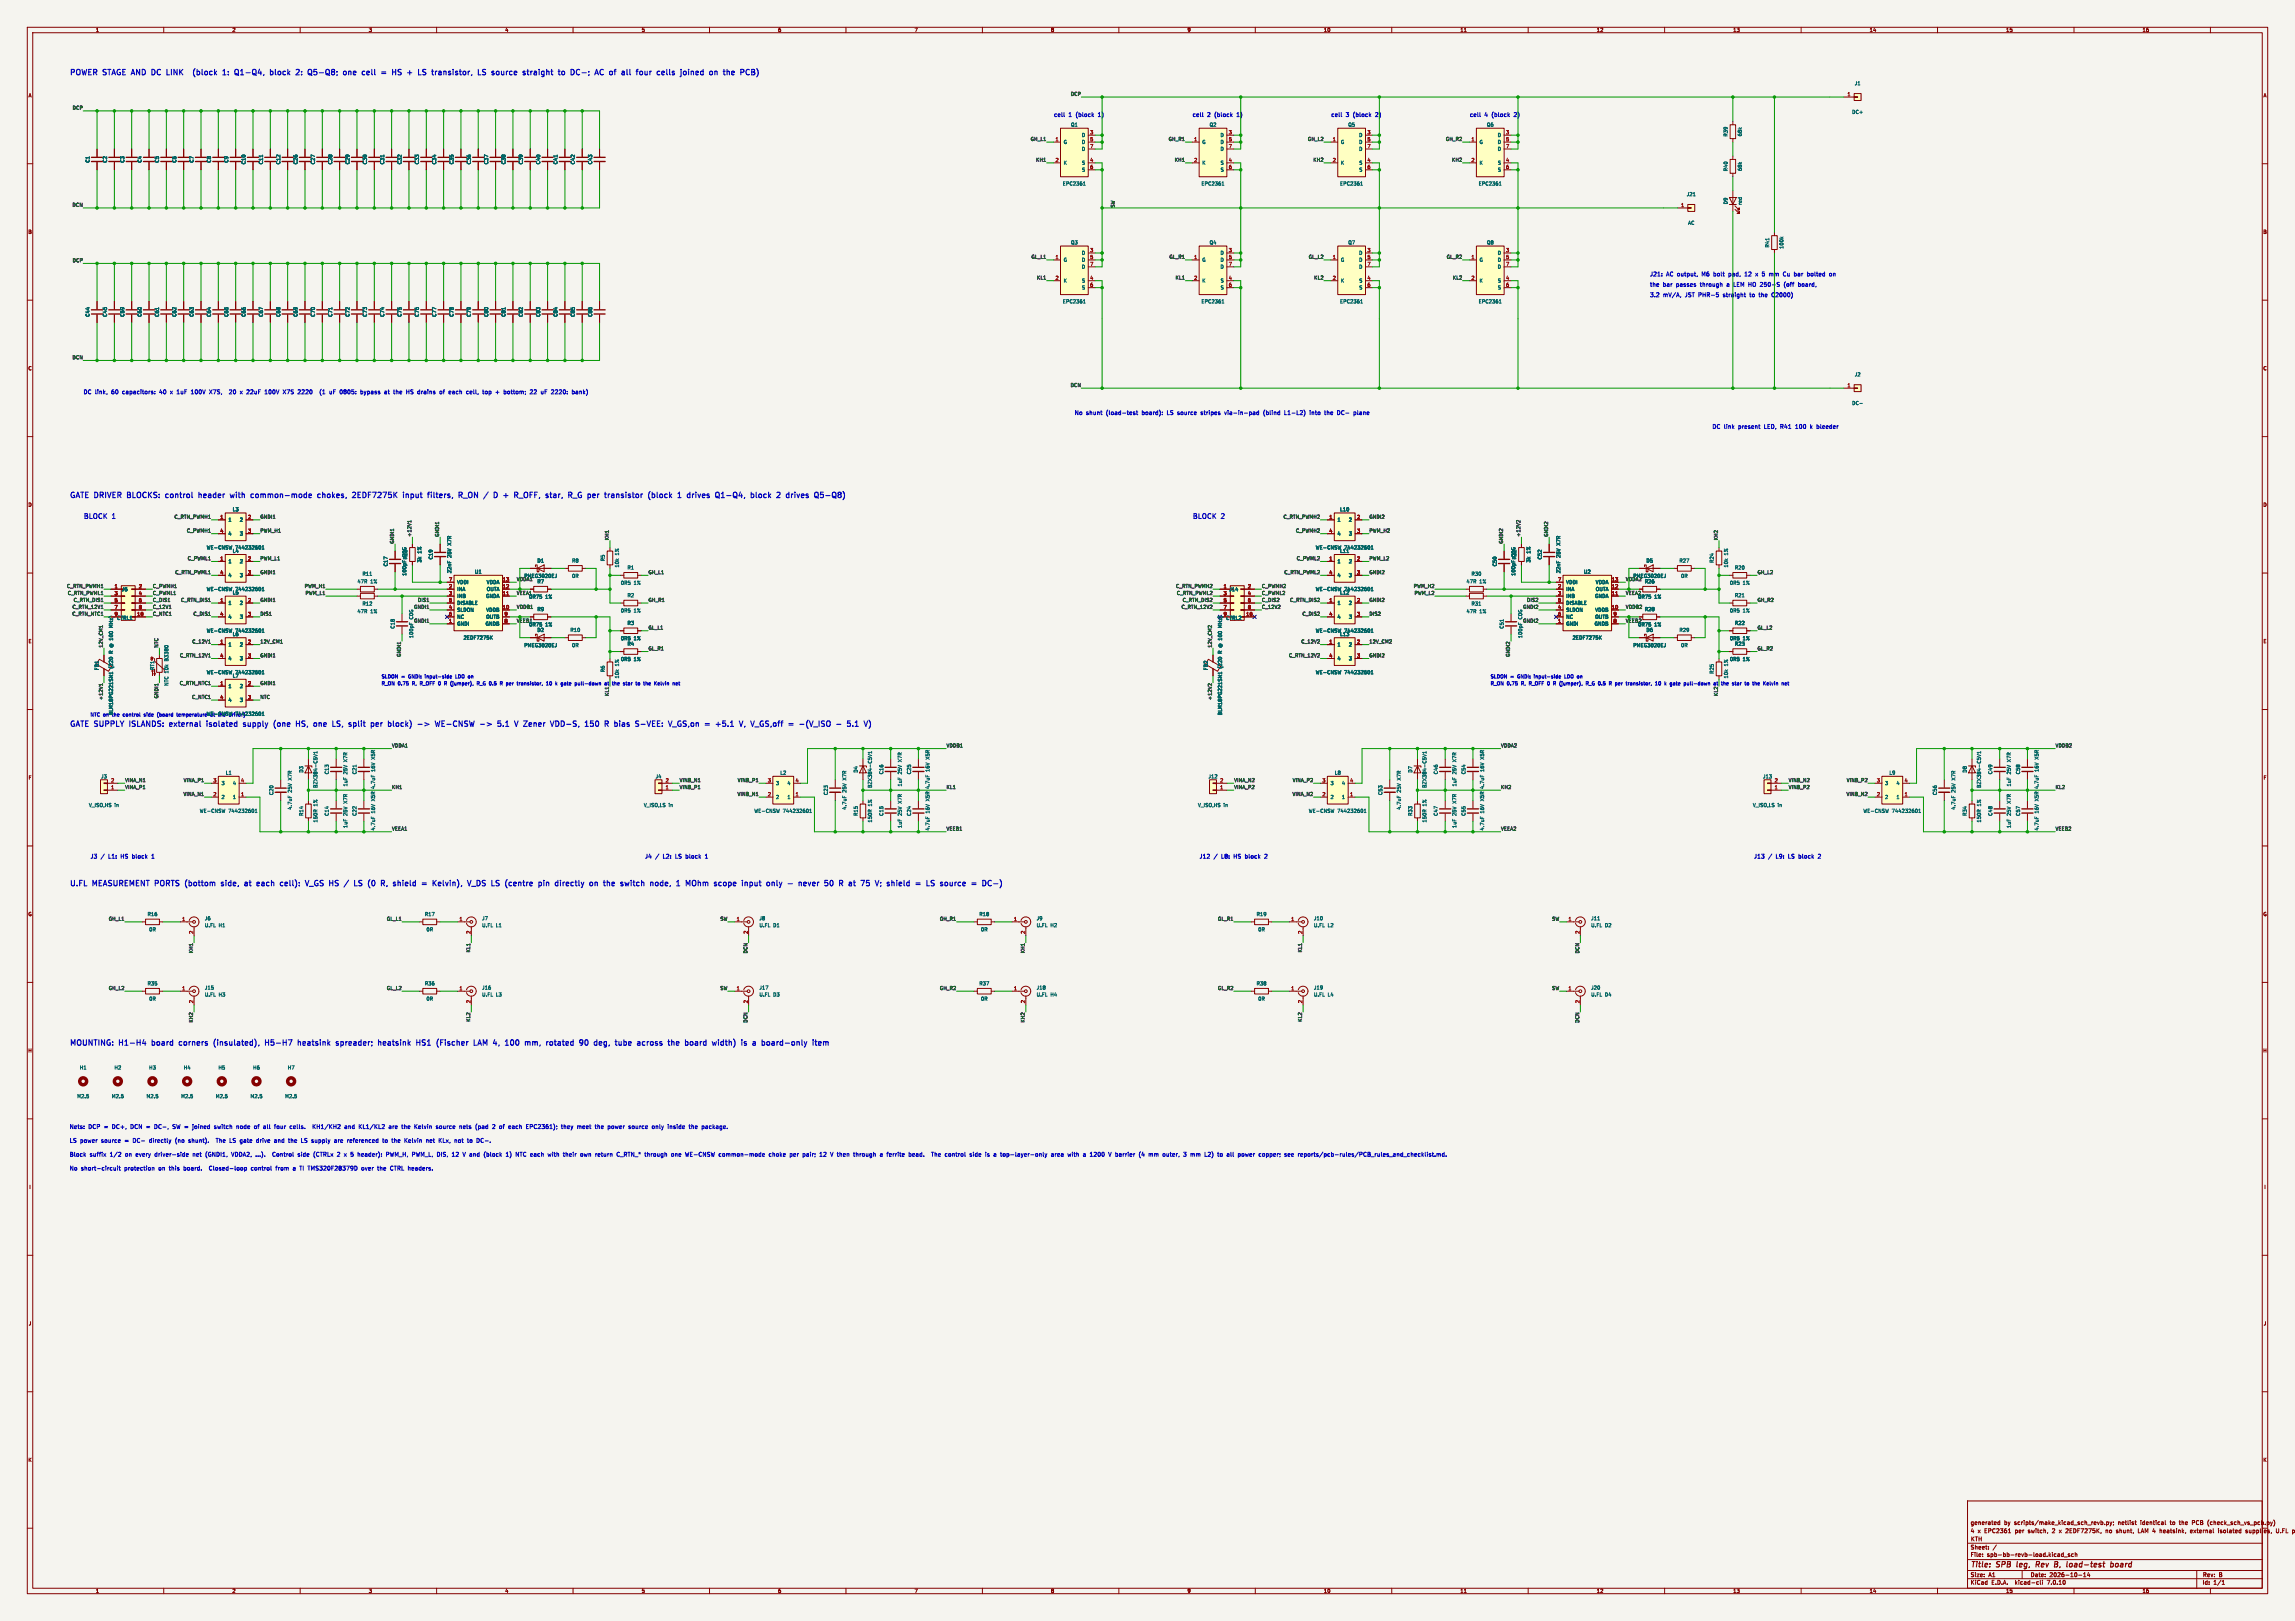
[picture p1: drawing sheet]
<svg xmlns="http://www.w3.org/2000/svg" width="841mm" height="594mm" viewBox="0 0 841 594" stroke-linecap="round" stroke-linejoin="round" font-family="sans-serif">
<defs><g id="words">
<g font-size="2.8" fill="#0000c2">
<text x="25.4" y="27.7">POWER</text>
<text x="37.9" y="27.7">STAGE AND</text>
<text x="57.3" y="27.7">DC</text>
<text x="63.6" y="27.7">LINK</text>
<text x="75" y="27.7">(block</text>
<text x="86.6" y="27.7">1:</text>
<text x="91.8" y="27.7">Q1-Q4,</text>
<text x="105.6" y="27.7">block</text>
<text x="115.9" y="27.7">2:</text>
<text x="121.1" y="27.7">Q5-Q8;</text>
<text x="134.8" y="27.7">one</text>
<text x="142.5" y="27.7">cell</text>
<text x="150.3" y="27.7">=</text>
<text x="155.1" y="27.7">HS</text>
<text x="161.4" y="27.7">+</text>
<text x="166.2" y="27.7">LS</text>
<text x="172.1" y="27.7">transistor,</text>
<text x="189.7" y="27.7">LS</text>
<text x="195.6" y="27.7">source</text>
<text x="207.8" y="27.7">straight</text>
<text x="221.7" y="27.7">to</text>
<text x="226.9" y="27.7">DC-;</text>
<text x="236.7" y="27.7">AC</text>
<text x="242.7" y="27.7">of</text>
<text x="248" y="27.7">all</text>
<text x="254.2" y="27.7">four</text>
<text x="262.6" y="27.7">cells</text>
<text x="272" y="27.7">joined</text>
<text x="25.4" y="182.6">GATE DRIVER</text>
<text x="47.6" y="182.6">BLOCKS:</text>
<text x="62.5" y="182.6">control</text>
<text x="75.4" y="182.6">header</text>
<text x="87.8" y="182.6">with</text>
<text x="96.1" y="182.6">common-mode</text>
<text x="121.4" y="182.6">chokes,</text>
<text x="134.9" y="182.6">2EDF7275K</text>
<text x="154.3" y="182.6">input</text>
<text x="164.2" y="182.6">filters,</text>
<text x="176.3" y="182.6">R_ON</text>
<text x="186.3" y="182.6">/</text>
<text x="190.8" y="182.6">D</text>
<text x="195.1" y="182.6">+</text>
<text x="199.9" y="182.6">R_OFF,</text>
<text x="212.2" y="182.6">star,</text>
<text x="221.3" y="182.6">R_G</text>
<text x="229.1" y="182.6">per</text>
<text x="236.2" y="182.6">transistor</text>
<text x="252.9" y="182.6">(block</text>
<text x="264.6" y="182.6">1</text>
<text x="268.8" y="182.6">drives</text>
<text x="280" y="182.6">Q1-Q4,</text>
<text x="293.7" y="182.6">block</text>
<text x="304.1" y="182.6">2</text>
<text x="308.3" y="182.6">drives</text>
<text x="25.4" y="266.5">GATE SUPPLY</text>
<text x="48.4" y="266.5">ISLANDS:</text>
<text x="63.9" y="266.5">external</text>
<text x="78.3" y="266.5">isolated</text>
<text x="92.5" y="266.5">supply</text>
<text x="104.5" y="266.5">(one</text>
<text x="113.5" y="266.5">HS,</text>
<text x="120.8" y="266.5">one</text>
<text x="128.4" y="266.5">LS,</text>
<text x="135.2" y="266.5">split</text>
<text x="144.1" y="266.5">per</text>
<text x="151.2" y="266.5">block)</text>
<text x="162.8" y="266.5">-&gt;</text>
<text x="170.1" y="266.5">WE-CNSW</text>
<text x="187.3" y="266.5">-&gt;</text>
<text x="194.6" y="266.5">5.1</text>
<text x="201.7" y="266.5">V</text>
<text x="205.7" y="266.5">Zener</text>
<text x="216.4" y="266.5">VDD-S,</text>
<text x="229.8" y="266.5">150</text>
<text x="237.8" y="266.5">R</text>
<text x="242.1" y="266.5">bias</text>
<text x="250.7" y="266.5">S-VEE:</text>
<text x="263.6" y="266.5">V_GS,on</text>
<text x="277.7" y="266.5">=</text>
<text x="282.5" y="266.5">+5.1</text>
<text x="297" y="266.5">V_GS,off</text>
<text x="311.6" y="266.5">=</text>
<text x="316.4" y="266.5">-(V_ISO</text>
<text x="25.4" y="324.9">U.FL</text>
<text x="34.1" y="324.9">MEASUREMENT PORTS</text>
<text x="69.6" y="324.9">(bottom</text>
<text x="83.6" y="324.9">side,</text>
<text x="93" y="324.9">at</text>
<text x="98.3" y="324.9">each</text>
<text x="107.7" y="324.9">cell):</text>
<text x="117.8" y="324.9">V_GS</text>
<text x="127.3" y="324.9">HS</text>
<text x="133.6" y="324.9">/</text>
<text x="138" y="324.9">LS</text>
<text x="143.9" y="324.9">(0</text>
<text x="149.4" y="324.9">R,</text>
<text x="154.7" y="324.9">shield</text>
<text x="166" y="324.9">=</text>
<text x="170.8" y="324.9">Kelvin),</text>
<text x="184.4" y="324.9">V_DS</text>
<text x="193.9" y="324.9">LS</text>
<text x="199.7" y="324.9">(centre</text>
<text x="212.7" y="324.9">pin</text>
<text x="219.6" y="324.9">directly</text>
<text x="233.1" y="324.9">on</text>
<text x="239" y="324.9">the</text>
<text x="246" y="324.9">switch</text>
<text x="257.7" y="324.9">node,</text>
<text x="268.1" y="324.9">1</text>
<text x="272.3" y="324.9">MOhm</text>
<text x="283.5" y="324.9">scope</text>
<text x="294.5" y="324.9">input</text>
<text x="304.4" y="324.9">only</text>
<text x="312.9" y="324.9">-</text>
<text x="317.7" y="324.9">never</text>
<text x="328" y="324.9">50</text>
<text x="338.4" y="324.9">at</text>
<text x="343.7" y="324.9">75</text>
<text x="349.9" y="324.9">V;</text>
<text x="354.8" y="324.9">shield</text>
<text x="366.1" y="324.9">=</text>
<text x="25.4" y="383.3">MOUNTING:</text>
<text x="43.8" y="383.3">H1-H4</text>
<text x="56.6" y="383.3">board</text>
<text x="67.4" y="383.3">corners</text>
<text x="80.9" y="383.3">(insulated),</text>
<text x="100.5" y="383.3">H5-H7</text>
<text x="113.3" y="383.3">heatsink</text>
<text x="128.1" y="383.3">spreader;</text>
<text x="144.4" y="383.3">heatsink</text>
<text x="159.2" y="383.3">HS1</text>
<text x="167.4" y="383.3">(Fischer</text>
<text x="181.8" y="383.3">LAM 4,</text>
<text x="194.9" y="383.3">100</text>
<text x="203" y="383.3">mm,</text>
<text x="211.6" y="383.3">rotated</text>
<text x="224.6" y="383.3">90</text>
<text x="230.7" y="383.3">deg,</text>
<text x="239.3" y="383.3">tube</text>
<text x="248.1" y="383.3">across</text>
<text x="260.3" y="383.3">the</text>
<text x="267.2" y="383.3">board</text>
<text x="278" y="383.3">width)</text>
<text x="289.5" y="383.3">is</text>
<text x="294.4" y="383.3">a</text>
<text x="298.5" y="383.3">board-only</text>
</g>
<g font-size="2.8" fill="#840000">
<text x="722" y="574.9">Title:</text>
<text x="731.7" y="574.9">SPB</text>
<text x="739.9" y="574.9">leg,</text>
<text x="747.7" y="574.9">Rev</text>
<text x="755.3" y="574.9">B,</text>
<text x="760.6" y="574.9">load-test</text>
<text x="777.5" y="574.9">board</text>
</g>
<g font-size="2.5" fill="#0000c2">
<text x="30.5" y="190.3">BLOCK</text>
<text x="41.3" y="190.3">1</text>
<text x="436.9" y="190.3">BLOCK</text>
<text x="447.7" y="190.3">2</text>
</g>
<g font-size="2.1" fill="#0000c2">
<text x="386.1" y="42.9">cell</text>
<text x="391.5" y="42.9">1</text>
<text x="394.3" y="42.9">(block</text>
<text x="402.6" y="42.9">1)</text>
<text x="436.9" y="42.9">cell</text>
<text x="442.3" y="42.9">2</text>
<text x="445.1" y="42.9">(block</text>
<text x="453.4" y="42.9">1)</text>
<text x="487.7" y="42.9">cell</text>
<text x="493.1" y="42.9">3</text>
<text x="495.9" y="42.9">(block</text>
<text x="504.2" y="42.9">2)</text>
<text x="538.5" y="42.9">cell</text>
<text x="543.9" y="42.9">4</text>
<text x="546.7" y="42.9">(block</text>
<text x="555" y="42.9">2)</text>
<text x="604.5" y="101.4">J21:</text>
<text x="610.5" y="101.4">AC output,</text>
<text x="623.8" y="101.4">M6</text>
<text x="628.2" y="101.4">bolt</text>
<text x="633.9" y="101.4">pad,</text>
<text x="640" y="101.4">12</text>
<text x="644.1" y="101.4">x</text>
<text x="646.6" y="101.4">5</text>
<text x="649.4" y="101.4">mm</text>
<text x="654.7" y="101.4">Cu</text>
<text x="658.8" y="101.4">bar</text>
<text x="663.8" y="101.4">bolted</text>
<text x="672.1" y="101.4">on</text>
<text x="604.5" y="105.2">the</text>
<text x="609.3" y="105.2">bar</text>
<text x="614.3" y="105.2">passes</text>
<text x="623.2" y="105.2">through</text>
<text x="633.1" y="105.2">a</text>
<text x="635.7" y="105.2">LEM HO 250-S</text>
<text x="654.6" y="105.2">(off</text>
<text x="660" y="105.2">board,</text>
<text x="604.5" y="109">3.2</text>
<text x="609.4" y="109">mV/A,</text>
<text x="617.5" y="109">JST PHR-5</text>
<text x="631.7" y="109">straight</text>
<text x="641.7" y="109">to</text>
<text x="645.2" y="109">the</text>
<text x="650" y="109">C2000)</text>
<text x="30.5" y="144.5">DC link,</text>
<text x="40.9" y="144.5">60</text>
<text x="45" y="144.5">capacitors:</text>
<text x="58.8" y="144.5">40</text>
<text x="62.9" y="144.5">x</text>
<text x="65.4" y="144.5">1uF</text>
<text x="70.8" y="144.5">100V</text>
<text x="77.7" y="144.5">X7S,</text>
<text x="85.3" y="144.5">20</text>
<text x="89.4" y="144.5">x</text>
<text x="91.9" y="144.5">22uF</text>
<text x="98.7" y="144.5">100V</text>
<text x="105.6" y="144.5">X7S</text>
<text x="111.2" y="144.5">2220</text>
<text x="119.5" y="144.5">(1</text>
<text x="123.2" y="144.5">uF</text>
<text x="127.2" y="144.5">0805:</text>
<text x="134.9" y="144.5">bypass</text>
<text x="143.9" y="144.5">at</text>
<text x="147.4" y="144.5">the</text>
<text x="152.2" y="144.5">HS drains</text>
<text x="164.7" y="144.5">of</text>
<text x="168.2" y="144.5">each</text>
<text x="174.8" y="144.5">cell,</text>
<text x="181" y="144.5">top</text>
<text x="185.8" y="144.5">+</text>
<text x="189" y="144.5">bottom;</text>
<text x="198.8" y="144.5">22</text>
<text x="202.9" y="144.5">uF</text>
<text x="206.9" y="144.5">2220:</text>
<text x="214.6" y="144.5">bank)</text>
<text x="393.7" y="152.2">No</text>
<text x="397.9" y="152.2">shunt</text>
<text x="405.4" y="152.2">(load-test</text>
<text x="418.6" y="152.2">board):</text>
<text x="428" y="152.2">LS source</text>
<text x="440.6" y="152.2">stripes</text>
<text x="449.5" y="152.2">via-in-pad</text>
<text x="463.9" y="152.2">(blind</text>
<text x="471.8" y="152.2">L1-L2)</text>
<text x="481.2" y="152.2">into</text>
<text x="486.8" y="152.2">the</text>
<text x="491.6" y="152.2">DC-</text>
<text x="497.7" y="152.2">plane</text>
<text x="627.4" y="157.2">DC link</text>
<text x="637.1" y="157.2">present</text>
<text x="646.6" y="157.2">LED, R41</text>
<text x="658.4" y="157.2">100</text>
<text x="664" y="157.2">k</text>
<text x="666.5" y="157.2">bleeder</text>
<text x="33" y="314.7">J3</text>
<text x="39.8" y="314.7">L1:</text>
<text x="44.4" y="314.7">HS block</text>
<text x="56" y="314.7">1</text>
<text x="236.2" y="314.7">J4</text>
<text x="243" y="314.7">L2:</text>
<text x="247.6" y="314.7">LS block</text>
<text x="258.9" y="314.7">1</text>
<text x="439.4" y="314.7">J12</text>
<text x="447.6" y="314.7">L8:</text>
<text x="452.2" y="314.7">HS block</text>
<text x="463.8" y="314.7">2</text>
<text x="642.6" y="314.7">J13</text>
<text x="650.8" y="314.7">L9:</text>
<text x="655.4" y="314.7">LS block</text>
<text x="666.7" y="314.7">2</text>
<text x="25.4" y="413.8">Nets:</text>
<text x="32.3" y="413.8">DCP =</text>
<text x="41.3" y="413.8">DC+,</text>
<text x="48.2" y="413.8">DCN =</text>
<text x="57.2" y="413.8">DC-,</text>
<text x="64.1" y="413.8">SW =</text>
<text x="71.7" y="413.8">joined</text>
<text x="79.8" y="413.8">switch</text>
<text x="88.1" y="413.8">node</text>
<text x="94.7" y="413.8">of</text>
<text x="98.2" y="413.8">all</text>
<text x="102.5" y="413.8">four</text>
<text x="108.3" y="413.8">cells.</text>
<text x="116.9" y="413.8">KH1/KH2</text>
<text x="128.8" y="413.8">and</text>
<text x="134.2" y="413.8">KL1/KL2</text>
<text x="145.3" y="413.8">are</text>
<text x="150.2" y="413.8">the</text>
<text x="155" y="413.8">Kelvin</text>
<text x="163.1" y="413.8">source</text>
<text x="171.8" y="413.8">nets</text>
<text x="177.8" y="413.8">(pad</text>
<text x="184.2" y="413.8">2</text>
<text x="186.9" y="413.8">of</text>
<text x="190.4" y="413.8">each</text>
<text x="197" y="413.8">EPC2361);</text>
<text x="210.1" y="413.8">they</text>
<text x="216.1" y="413.8">meet</text>
<text x="222.8" y="413.8">the</text>
<text x="227.6" y="413.8">power</text>
<text x="235.4" y="413.8">source</text>
<text x="244.1" y="413.8">only</text>
<text x="250.1" y="413.8">inside</text>
<text x="258" y="413.8">the</text>
<text x="262.8" y="413.8">package.</text>
<text x="25.4" y="418.8">LS power</text>
<text x="37.1" y="418.8">source</text>
<text x="45.9" y="418.8">=</text>
<text x="49" y="418.8">DC-</text>
<text x="55.2" y="418.8">directly</text>
<text x="64.8" y="418.8">(no</text>
<text x="69.9" y="418.8">shunt).</text>
<text x="80.3" y="418.8">The</text>
<text x="85.4" y="418.8">LS gate</text>
<text x="95.5" y="418.8">drive</text>
<text x="102.2" y="418.8">and</text>
<text x="107.6" y="418.8">the</text>
<text x="112.4" y="418.8">LS supply</text>
<text x="124.9" y="418.8">are</text>
<text x="129.7" y="418.8">referenced</text>
<text x="142.9" y="418.8">to</text>
<text x="146.4" y="418.8">the</text>
<text x="151.2" y="418.8">Kelvin</text>
<text x="159.3" y="418.8">net</text>
<text x="164.1" y="418.8">KLx,</text>
<text x="170" y="418.8">not</text>
<text x="174.9" y="418.8">to</text>
<text x="178.4" y="418.8">DC-.</text>
<text x="25.4" y="423.9">Block</text>
<text x="32.8" y="423.9">suffix</text>
<text x="40.4" y="423.9">1/2</text>
<text x="46.1" y="423.9">on</text>
<text x="50.1" y="423.9">every</text>
<text x="57.2" y="423.9">driver-side</text>
<text x="71.3" y="423.9">net</text>
<text x="76.1" y="423.9">(GNDI1,</text>
<text x="85.8" y="423.9">VDDA2,</text>
<text x="94.8" y="423.9">...).</text>
<text x="101.3" y="423.9">Control</text>
<text x="110.7" y="423.9">side</text>
<text x="116.6" y="423.9">(CTRLx</text>
<text x="125.5" y="423.9">2</text>
<text x="128.2" y="423.9">x</text>
<text x="130.7" y="423.9">5</text>
<text x="133.4" y="423.9">header):</text>
<text x="144" y="423.9">PWM_H, PWM_L, DIS,</text>
<text x="168.6" y="423.9">12</text>
<text x="172.8" y="423.9">V and</text>
<text x="180.7" y="423.9">(block</text>
<text x="189" y="423.9">1)</text>
<text x="192.8" y="423.9">NTC each</text>
<text x="204.9" y="423.9">with</text>
<text x="210.7" y="423.9">their</text>
<text x="217.1" y="423.9">own</text>
<text x="222.7" y="423.9">return</text>
<text x="230.7" y="423.9">C_RTN_*</text>
<text x="241.2" y="423.9">through</text>
<text x="251" y="423.9">one</text>
<text x="256.3" y="423.9">WE-CNSW</text>
<text x="268.8" y="423.9">common-mode</text>
<text x="287.3" y="423.9">choke</text>
<text x="295.1" y="423.9">per</text>
<text x="300" y="423.9">pair;</text>
<text x="306.3" y="423.9">12</text>
<text x="310.5" y="423.9">V then</text>
<text x="319.2" y="423.9">through</text>
<text x="329.1" y="423.9">a</text>
<text x="331.8" y="423.9">ferrite</text>
<text x="339.9" y="423.9">bead.</text>
<text x="348.6" y="423.9">The</text>
<text x="353.7" y="423.9">control</text>
<text x="362.9" y="423.9">side</text>
<text x="368.8" y="423.9">is</text>
<text x="372" y="423.9">a</text>
<text x="374.7" y="423.9">top-layer-only</text>
<text x="393.4" y="423.9">area</text>
<text x="399.6" y="423.9">with</text>
<text x="405.4" y="423.9">a</text>
<text x="408.1" y="423.9">1200</text>
<text x="415.1" y="423.9">V barrier</text>
<text x="426.5" y="423.9">(4</text>
<text x="430.2" y="423.9">mm</text>
<text x="435.5" y="423.9">outer,</text>
<text x="443.3" y="423.9">3</text>
<text x="446" y="423.9">mm</text>
<text x="451.3" y="423.9">L2)</text>
<text x="456.3" y="423.9">to</text>
<text x="459.8" y="423.9">all</text>
<text x="464" y="423.9">power</text>
<text x="471.8" y="423.9">copper;</text>
<text x="481.4" y="423.9">see</text>
<text x="486.5" y="423.9">reports/pcb-rules/PCB_rules_and_checklist.md.</text>
<text x="25.4" y="429">No</text>
<text x="29.6" y="429">short-circuit</text>
<text x="45.6" y="429">protection</text>
<text x="58.3" y="429">on</text>
<text x="62.3" y="429">this</text>
<text x="67.8" y="429">board.</text>
<text x="77.4" y="429">Closed-loop</text>
<text x="92.9" y="429">control</text>
<text x="102.2" y="429">from</text>
<text x="108.6" y="429">a</text>
<text x="111.3" y="429">TI TMS320F28379D</text>
<text x="134.2" y="429">over</text>
<text x="140.2" y="429">the</text>
<text x="145" y="429">CTRL headers.</text>
</g>
<g font-size="2.1" fill="#840000">
<text x="722" y="562">4</text>
<text x="722" y="559">generated</text>
<text x="724.7" y="562">x</text>
<text x="727.2" y="562">EPC2361</text>
<text x="734.4" y="559">by</text>
<text x="738.2" y="559">scripts/make_kicad_sch_revb.py;</text>
<text x="738.6" y="562">per</text>
<text x="743.5" y="562">switch,</text>
<text x="752.5" y="562">2</text>
<text x="755.2" y="562">x</text>
<text x="757.7" y="562">2EDF7275K,</text>
<text x="772.5" y="562">no</text>
<text x="776.3" y="559">netlist</text>
<text x="776.6" y="562">shunt,</text>
<text x="784.7" y="559">identical</text>
<text x="784.7" y="562">LAM 4</text>
<text x="793" y="562">heatsink,</text>
<text x="795.7" y="559">to</text>
<text x="799.2" y="559">the</text>
<text x="804" y="559">PCB</text>
<text x="804.3" y="562">external</text>
<text x="809.8" y="559">(check_sch_vs_pcb.py)</text>
<text x="814.7" y="562">isolated</text>
<text x="824.9" y="562">supplies,</text>
<text x="836.2" y="562">U.FL</text>
<text x="722" y="568">Sheet:</text>
<text x="722" y="565.2">KTH</text>
<text x="722" y="570.7">File:</text>
<text x="728.1" y="570.7">spb-bb-revb-load.kicad_sch</text>
<text x="722" y="580.9">KiCad</text>
<text x="722" y="578.1">Size:</text>
<text x="728.7" y="578.1">A1</text>
<text x="729.7" y="580.9">E.D.A.</text>
<text x="738.6" y="580.9">kicad-cli</text>
<text x="744" y="578.1">Date:</text>
<text x="750.5" y="580.9">7.0.10</text>
<text x="751" y="578.1">2026-10-14</text>
<text x="807" y="578.3">Rev:</text>
<text x="807" y="580.9">Id:</text>
<text x="811.1" y="580.9">1/1</text>
<text x="813.4" y="578.3">B</text>
</g>
<g font-size="1.8" fill="#840000">
<text x="35" y="11.9">1</text>
<text x="85" y="11.9">2</text>
<text x="135" y="11.9">3</text>
<text x="185" y="11.9">4</text>
<text x="235" y="11.9">5</text>
<text x="285" y="11.9">6</text>
<text x="335" y="11.9">7</text>
<text x="385" y="11.9">8</text>
<text x="435" y="11.9">9</text>
<text x="485" y="11.9">10</text>
<text x="535" y="11.9">11</text>
<text x="585" y="11.9">12</text>
<text x="635" y="11.9">13</text>
<text x="685" y="11.9">14</text>
<text x="735" y="11.9">15</text>
<text x="785" y="11.9">16</text>
<text x="10.3" y="35.9">A</text>
<text x="829.3" y="35.9">A</text>
<text x="10.3" y="85.9">B</text>
<text x="829.2" y="85.9">B</text>
<text x="10.3" y="135.9">C</text>
<text x="829.2" y="135.9">C</text>
<text x="10.3" y="185.9">D</text>
<text x="829.2" y="185.9">D</text>
<text x="10.3" y="235.9">E</text>
<text x="829.3" y="235.9">E</text>
<text x="10.3" y="285.9">F</text>
<text x="829.3" y="285.9">F</text>
<text x="10.3" y="335.9">G</text>
<text x="829.2" y="335.9">G</text>
<text x="10.2" y="385.9">H</text>
<text x="829.2" y="385.9">H</text>
<text x="10.6" y="435.9">I</text>
<text x="829.6" y="435.9">I</text>
<text x="10.4" y="485.9">J</text>
<text x="829.4" y="485.9">J</text>
<text x="10.3" y="535.9">K</text>
<text x="829.2" y="535.9">K</text>
<text x="35" y="583.9">1</text>
<text x="85" y="583.9">2</text>
<text x="135" y="583.9">3</text>
<text x="185" y="583.9">4</text>
<text x="235" y="583.9">5</text>
<text x="285" y="583.9">6</text>
<text x="335" y="583.9">7</text>
<text x="385" y="583.9">8</text>
<text x="435" y="583.9">9</text>
<text x="485" y="583.9">10</text>
<text x="535" y="583.9">11</text>
<text x="585" y="583.9">12</text>
<text x="635" y="583.9">13</text>
<text x="685" y="583.9">14</text>
<text x="735" y="583.9">15</text>
<text x="785" y="583.9">16</text>
</g>
<g font-size="1.8" fill="#0f0f0f">
<text x="392.2" y="35.2">DCP</text>
<text x="26.5" y="40.3">DCP</text>
<text x="377.5" y="51.7">GH_L1</text>
<text x="428.1" y="51.7">GH_R1</text>
<text x="479.1" y="51.7">GH_L2</text>
<text x="529.7" y="51.7">GH_R2</text>
<text x="379.5" y="59.3">KH1</text>
<text x="430.3" y="59.3">KH1</text>
<text x="481.1" y="59.3">KH2</text>
<text x="531.9" y="59.3">KH2</text>
<text x="26.4" y="75.8">DCN</text>
<text x="408.6" y="76.2" transform="rotate(-90 408.6 76.2)">SW</text>
<text x="377.8" y="94.9">GL_L1</text>
<text x="428.4" y="94.9">GL_R1</text>
<text x="479.4" y="94.9">GL_L2</text>
<text x="530" y="94.9">GL_R2</text>
<text x="26.5" y="96.2">DCP</text>
<text x="379.8" y="102.5">KL1</text>
<text x="430.6" y="102.5">KL1</text>
<text x="481.4" y="102.5">KL2</text>
<text x="532.2" y="102.5">KL2</text>
<text x="26.4" y="131.7">DCN</text>
<text x="392.2" y="141.9">DCN</text>
<text x="63.8" y="190.1">C_RTN_PWMH1</text>
<text x="95.2" y="190.1">GNDI1</text>
<text x="470.2" y="190.1">C_RTN_PWMH2</text>
<text x="501.6" y="190.1">GNDI2</text>
<text x="68.3" y="195.2">C_PWMH1</text>
<text x="95.2" y="195.2">PWM_H1</text>
<text x="150.8" y="196.8" transform="rotate(-90 150.8 196.8)">+12V1</text>
<text x="160.9" y="196.8" transform="rotate(-90 160.9 196.8)">GNDI1</text>
<text x="474.7" y="195.2">C_PWMH2</text>
<text x="501.6" y="195.2">PWM_H2</text>
<text x="557.2" y="196.8" transform="rotate(-90 557.2 196.8)">+12V2</text>
<text x="567.3" y="196.8" transform="rotate(-90 567.3 196.8)">GNDI2</text>
<text x="144.4" y="199.4" transform="rotate(-90 144.4 199.4)">GNDI1</text>
<text x="223.2" y="198.1" transform="rotate(-90 223.2 198.1)">KH1</text>
<text x="550.8" y="199.4" transform="rotate(-90 550.8 199.4)">GNDI2</text>
<text x="629.6" y="198.1" transform="rotate(-90 629.6 198.1)">KH2</text>
<text x="68.6" y="205.4">C_PWML1</text>
<text x="95.2" y="205.4">PWM_L1</text>
<text x="475" y="205.4">C_PWML2</text>
<text x="501.6" y="205.4">PWM_L2</text>
<text x="24.4" y="215.5">C_RTN_PWMH1</text>
<text x="55.9" y="215.5">C_PWMH1</text>
<text x="64.1" y="210.5">C_RTN_PWML1</text>
<text x="95.2" y="210.5">GNDI1</text>
<text x="111.5" y="215.5">PWM_H1</text>
<text x="189.2" y="213">VDDA1</text>
<text x="237.5" y="210.5">GH_L1</text>
<text x="430.8" y="215.5">C_RTN_PWMH2</text>
<text x="462.3" y="215.5">C_PWMH2</text>
<text x="470.5" y="210.5">C_RTN_PWML2</text>
<text x="501.6" y="210.5">GNDI2</text>
<text x="517.9" y="215.5">PWM_H2</text>
<text x="595.6" y="213">VDDA2</text>
<text x="643.9" y="210.5">GH_L2</text>
<text x="24.7" y="218.1">C_RTN_PWML1</text>
<text x="26.8" y="220.6">C_RTN_DIS1</text>
<text x="55.9" y="218.1">C_PWML1</text>
<text x="55.9" y="220.6">C_DIS1</text>
<text x="66.2" y="220.6">C_RTN_DIS1</text>
<text x="95.2" y="220.6">GNDI1</text>
<text x="111.8" y="218.1">PWM_L1</text>
<text x="153" y="220.6">DIS1</text>
<text x="189.2" y="218.1">VEEA1</text>
<text x="237.5" y="220.6">GH_R1</text>
<text x="431.1" y="218.1">C_RTN_PWML2</text>
<text x="433.2" y="220.6">C_RTN_DIS2</text>
<text x="462.3" y="218.1">C_PWML2</text>
<text x="462.3" y="220.6">C_DIS2</text>
<text x="472.6" y="220.6">C_RTN_DIS2</text>
<text x="501.6" y="220.6">GNDI2</text>
<text x="518.2" y="218.1">PWM_L2</text>
<text x="559.4" y="220.6">DIS2</text>
<text x="595.6" y="218.1">VEEA2</text>
<text x="643.9" y="220.6">GH_R2</text>
<text x="26.3" y="225.7">C_RTN_NTC1</text>
<text x="26.4" y="223.2">C_RTN_12V1</text>
<text x="55.9" y="223.2">C_12V1</text>
<text x="55.9" y="225.7">C_NTC1</text>
<text x="70.7" y="225.7">C_DIS1</text>
<text x="95.2" y="225.7">DIS1</text>
<text x="151.6" y="227" transform="rotate(-90 151.6 227)">C0G</text>
<text x="151.6" y="223.2">GNDI1</text>
<text x="189.2" y="223.2">VDDB1</text>
<text x="432.8" y="223.2">C_RTN_12V2</text>
<text x="462.3" y="223.2">C_12V2</text>
<text x="477.1" y="225.7">C_DIS2</text>
<text x="501.6" y="225.7">DIS2</text>
<text x="558" y="227" transform="rotate(-90 558 227)">C0G</text>
<text x="558" y="223.2">GNDI2</text>
<text x="595.6" y="223.2">VDDB2</text>
<text x="151.6" y="228.2">GNDI1</text>
<text x="189.2" y="228.2">VEEB1</text>
<text x="237.5" y="230.8">GL_L1</text>
<text x="558" y="228.2">GNDI2</text>
<text x="595.6" y="228.2">VEEB2</text>
<text x="643.9" y="230.8">GL_L2</text>
<text x="37.8" y="237.5" transform="rotate(-90 37.8 237.5)">12V_CM1</text>
<text x="58.1" y="237.5" transform="rotate(-90 58.1 237.5)">NTC</text>
<text x="70.3" y="235.9">C_12V1</text>
<text x="95.2" y="235.9">12V_CM1</text>
<text x="237.5" y="238.4">GL_R1</text>
<text x="444.1" y="237.5" transform="rotate(-90 444.1 237.5)">12V_CM2</text>
<text x="476.7" y="235.9">C_12V2</text>
<text x="501.6" y="235.9">12V_CM2</text>
<text x="643.9" y="238.4">GL_R2</text>
<text x="65.8" y="240.9">C_RTN_12V1</text>
<text x="95.2" y="240.9">GNDI1</text>
<text x="147" y="240.8" transform="rotate(-90 147 240.8)">GNDI1</text>
<text x="472.2" y="240.9">C_RTN_12V2</text>
<text x="501.6" y="240.9">GNDI2</text>
<text x="553.4" y="240.8" transform="rotate(-90 553.4 240.8)">GNDI2</text>
<text x="65.7" y="251.1">C_RTN_NTC1</text>
<text x="95.2" y="251.1">GNDI1</text>
<text x="37.8" y="256.7" transform="rotate(-90 37.8 256.7)">+12V1</text>
<text x="58.1" y="256.1" transform="rotate(-90 58.1 256.1)">GNDI1</text>
<text x="70.3" y="256.2">C_NTC1</text>
<text x="95.2" y="256.2">NTC</text>
<text x="223.2" y="255.2" transform="rotate(-90 223.2 255.2)">KL1</text>
<text x="444.1" y="256.7" transform="rotate(-90 444.1 256.7)">+12V2</text>
<text x="629.6" y="255.2" transform="rotate(-90 629.6 255.2)">KL2</text>
<text x="143.5" y="274">VDDA1</text>
<text x="346.7" y="274">VDDB1</text>
<text x="549.9" y="274">VDDA2</text>
<text x="753.1" y="274">VDDB2</text>
<text x="45.7" y="286.7">VINA_N1</text>
<text x="67.2" y="286.7">VINA_P1</text>
<text x="248.9" y="286.7">VINB_N1</text>
<text x="270.2" y="286.7">VINB_P1</text>
<text x="452.1" y="286.7">VINA_N2</text>
<text x="473.6" y="286.7">VINA_P2</text>
<text x="655.3" y="286.7">VINB_N2</text>
<text x="676.6" y="286.7">VINB_P2</text>
<text x="45.7" y="289.2">VINA_P1</text>
<text x="67.1" y="291.7">VINA_N1</text>
<text x="143.5" y="289.2">KH1</text>
<text x="248.9" y="289.2">VINB_P1</text>
<text x="270.1" y="291.7">VINB_N1</text>
<text x="346.7" y="289.2">KL1</text>
<text x="452.1" y="289.2">VINA_P2</text>
<text x="473.5" y="291.7">VINA_N2</text>
<text x="549.9" y="289.2">KH2</text>
<text x="655.3" y="289.2">VINB_P2</text>
<text x="676.5" y="291.7">VINB_N2</text>
<text x="753.1" y="289.2">KL2</text>
<text x="143.5" y="304.4">VEEA1</text>
<text x="346.7" y="304.4">VEEB1</text>
<text x="549.9" y="304.4">VEEA2</text>
<text x="753.1" y="304.4">VEEB2</text>
<text x="39.7" y="337.5">GH_L1</text>
<text x="141.6" y="337.5">GL_L1</text>
<text x="263.8" y="337.5">SW</text>
<text x="344.3" y="337.5">GH_R1</text>
<text x="446.2" y="337.5">GL_R1</text>
<text x="568.6" y="337.5">SW</text>
<text x="70.8" y="349.5" transform="rotate(-90 70.8 349.5)">KH1</text>
<text x="172.4" y="349.1" transform="rotate(-90 172.4 349.1)">KL1</text>
<text x="274" y="349.5" transform="rotate(-90 274 349.5)">DCN</text>
<text x="375.6" y="349.5" transform="rotate(-90 375.6 349.5)">KH1</text>
<text x="477.2" y="349.1" transform="rotate(-90 477.2 349.1)">KL1</text>
<text x="578.8" y="349.5" transform="rotate(-90 578.8 349.5)">DCN</text>
<text x="39.7" y="362.9">GH_L2</text>
<text x="141.6" y="362.9">GL_L2</text>
<text x="263.8" y="362.9">SW</text>
<text x="344.3" y="362.9">GH_R2</text>
<text x="446.2" y="362.9">GL_R2</text>
<text x="568.6" y="362.9">SW</text>
<text x="70.8" y="374.9" transform="rotate(-90 70.8 374.9)">KH2</text>
<text x="172.4" y="374.5" transform="rotate(-90 172.4 374.5)">KL2</text>
<text x="274" y="374.9" transform="rotate(-90 274 374.9)">DCN</text>
<text x="375.6" y="374.9" transform="rotate(-90 375.6 374.9)">KH2</text>
<text x="477.2" y="374.5" transform="rotate(-90 477.2 374.5)">KL2</text>
<text x="578.8" y="374.9" transform="rotate(-90 578.8 374.9)">DCN</text>
</g>
<g font-size="1.8" fill="#a90000">
<text x="676.8" y="35.3">1</text>
<text x="386.6" y="51.8">1</text>
<text x="399.3" y="49.3">3</text>
<text x="399.3" y="51.8">5</text>
<text x="437.4" y="51.8">1</text>
<text x="450.1" y="49.3">3</text>
<text x="450.1" y="51.8">5</text>
<text x="488.2" y="51.8">1</text>
<text x="500.9" y="49.3">3</text>
<text x="500.9" y="51.8">5</text>
<text x="539" y="51.8">1</text>
<text x="551.7" y="49.3">3</text>
<text x="551.7" y="51.8">5</text>
<text x="386.6" y="59.4">2</text>
<text x="399.3" y="59.4">4</text>
<text x="399.3" y="54.4">7</text>
<text x="437.4" y="59.4">2</text>
<text x="450.1" y="59.4">4</text>
<text x="450.1" y="54.4">7</text>
<text x="488.2" y="59.4">2</text>
<text x="500.9" y="59.4">4</text>
<text x="500.9" y="54.4">7</text>
<text x="539" y="59.4">2</text>
<text x="551.7" y="59.4">4</text>
<text x="551.7" y="54.4">7</text>
<text x="399.3" y="62">6</text>
<text x="450.1" y="62">6</text>
<text x="500.9" y="62">6</text>
<text x="551.7" y="62">6</text>
<text x="615.9" y="75.9">1</text>
<text x="386.6" y="95">1</text>
<text x="399.3" y="92.5">3</text>
<text x="399.3" y="95">5</text>
<text x="437.4" y="95">1</text>
<text x="450.1" y="92.5">3</text>
<text x="450.1" y="95">5</text>
<text x="488.2" y="95">1</text>
<text x="500.9" y="92.5">3</text>
<text x="500.9" y="95">5</text>
<text x="539" y="95">1</text>
<text x="551.7" y="92.5">3</text>
<text x="551.7" y="95">5</text>
<text x="399.3" y="97.5">7</text>
<text x="450.1" y="97.5">7</text>
<text x="500.9" y="97.5">7</text>
<text x="551.7" y="97.5">7</text>
<text x="386.6" y="102.6">2</text>
<text x="399.3" y="102.6">4</text>
<text x="399.3" y="105.2">6</text>
<text x="437.4" y="102.6">2</text>
<text x="450.1" y="102.6">4</text>
<text x="450.1" y="105.2">6</text>
<text x="488.2" y="102.6">2</text>
<text x="500.9" y="102.6">4</text>
<text x="500.9" y="105.2">6</text>
<text x="539" y="102.6">2</text>
<text x="551.7" y="102.6">4</text>
<text x="551.7" y="105.2">6</text>
<text x="676.8" y="142">1</text>
<text x="80.6" y="190.2">1</text>
<text x="90.7" y="190.2">2</text>
<text x="487" y="190.2">1</text>
<text x="497.1" y="190.2">2</text>
<text x="80.6" y="195.3">4</text>
<text x="90.7" y="195.3">3</text>
<text x="487" y="195.3">4</text>
<text x="497.1" y="195.3">3</text>
<text x="80.6" y="205.5">1</text>
<text x="90.7" y="205.5">2</text>
<text x="487" y="205.5">1</text>
<text x="497.1" y="205.5">2</text>
<text x="41.8" y="215.6">1</text>
<text x="50.7" y="215.6">2</text>
<text x="80.6" y="210.6">4</text>
<text x="90.7" y="210.6">3</text>
<text x="164.4" y="215.6">2</text>
<text x="164.4" y="213.1">7</text>
<text x="184.1" y="215.6">12</text>
<text x="184.1" y="213.1">13</text>
<text x="448.2" y="215.6">1</text>
<text x="457.1" y="215.6">2</text>
<text x="487" y="210.6">4</text>
<text x="497.1" y="210.6">3</text>
<text x="570.8" y="215.6">2</text>
<text x="570.8" y="213.1">7</text>
<text x="590.5" y="215.6">12</text>
<text x="590.5" y="213.1">13</text>
<text x="41.8" y="218.2">3</text>
<text x="41.8" y="220.7">5</text>
<text x="50.7" y="218.2">4</text>
<text x="50.7" y="220.7">6</text>
<text x="80.6" y="220.7">1</text>
<text x="90.7" y="220.7">2</text>
<text x="164.4" y="218.2">3</text>
<text x="164.4" y="220.7">5</text>
<text x="184.1" y="218.2">11</text>
<text x="448.2" y="218.2">3</text>
<text x="448.2" y="220.7">5</text>
<text x="457.1" y="218.2">4</text>
<text x="457.1" y="220.7">6</text>
<text x="487" y="220.7">1</text>
<text x="497.1" y="220.7">2</text>
<text x="570.8" y="218.2">3</text>
<text x="570.8" y="220.7">5</text>
<text x="590.5" y="218.2">11</text>
<text x="41.8" y="223.3">7</text>
<text x="41.8" y="225.8">9</text>
<text x="50.1" y="225.8">10</text>
<text x="50.7" y="223.3">8</text>
<text x="80.6" y="225.8">4</text>
<text x="90.7" y="225.8">3</text>
<text x="164.4" y="223.3">4</text>
<text x="164.4" y="225.8">6</text>
<text x="184.1" y="223.3">10</text>
<text x="184.7" y="225.8">9</text>
<text x="448.2" y="223.3">7</text>
<text x="456.5" y="225.8">10</text>
<text x="457.1" y="223.3">8</text>
<text x="487" y="225.8">4</text>
<text x="497.1" y="225.8">3</text>
<text x="570.8" y="223.3">4</text>
<text x="570.8" y="225.8">6</text>
<text x="590.5" y="223.3">10</text>
<text x="591.1" y="225.8">9</text>
<text x="164.4" y="228.3">1</text>
<text x="184.7" y="228.3">8</text>
<text x="570.8" y="228.3">1</text>
<text x="591.1" y="228.3">8</text>
<text x="80.6" y="236">1</text>
<text x="90.7" y="236">2</text>
<text x="487" y="236">1</text>
<text x="497.1" y="236">2</text>
<text x="80.6" y="241">4</text>
<text x="90.7" y="241">3</text>
<text x="487" y="241">4</text>
<text x="497.1" y="241">3</text>
<text x="80.6" y="251.2">1</text>
<text x="90.7" y="251.2">2</text>
<text x="80.6" y="256.3">4</text>
<text x="90.7" y="256.3">3</text>
<text x="40.6" y="286.8">2</text>
<text x="78" y="286.8">3</text>
<text x="88.2" y="286.8">4</text>
<text x="243.8" y="286.8">2</text>
<text x="281.2" y="286.8">3</text>
<text x="291.4" y="286.8">4</text>
<text x="447" y="286.8">2</text>
<text x="484.4" y="286.8">3</text>
<text x="494.6" y="286.8">4</text>
<text x="650.2" y="286.8">2</text>
<text x="687.6" y="286.8">3</text>
<text x="697.8" y="286.8">4</text>
<text x="40.6" y="289.3">1</text>
<text x="78" y="291.8">2</text>
<text x="88.2" y="291.8">1</text>
<text x="243.8" y="289.3">1</text>
<text x="281.2" y="291.8">2</text>
<text x="291.4" y="291.8">1</text>
<text x="447" y="289.3">1</text>
<text x="484.4" y="291.8">2</text>
<text x="494.6" y="291.8">1</text>
<text x="650.2" y="289.3">1</text>
<text x="687.6" y="291.8">2</text>
<text x="697.8" y="291.8">1</text>
<text x="66.6" y="337.6">1</text>
<text x="168.2" y="337.6">1</text>
<text x="269.8" y="337.6">1</text>
<text x="371.4" y="337.6">1</text>
<text x="473" y="337.6">1</text>
<text x="574.6" y="337.6">1</text>
<text x="70.9" y="342.3" transform="rotate(-90 70.9 342.3)">2</text>
<text x="172.5" y="342.3" transform="rotate(-90 172.5 342.3)">2</text>
<text x="274.1" y="342.3" transform="rotate(-90 274.1 342.3)">2</text>
<text x="375.7" y="342.3" transform="rotate(-90 375.7 342.3)">2</text>
<text x="477.3" y="342.3" transform="rotate(-90 477.3 342.3)">2</text>
<text x="578.9" y="342.3" transform="rotate(-90 578.9 342.3)">2</text>
<text x="66.6" y="363">1</text>
<text x="168.2" y="363">1</text>
<text x="269.8" y="363">1</text>
<text x="371.4" y="363">1</text>
<text x="473" y="363">1</text>
<text x="574.6" y="363">1</text>
<text x="70.9" y="367.7" transform="rotate(-90 70.9 367.7)">2</text>
<text x="172.5" y="367.7" transform="rotate(-90 172.5 367.7)">2</text>
<text x="274.1" y="367.7" transform="rotate(-90 274.1 367.7)">2</text>
<text x="375.7" y="367.7" transform="rotate(-90 375.7 367.7)">2</text>
<text x="477.3" y="367.7" transform="rotate(-90 477.3 367.7)">2</text>
<text x="578.9" y="367.7" transform="rotate(-90 578.9 367.7)">2</text>
</g>
<g font-size="1.8" fill="#006464">
<text x="679.5" y="31.4">J1</text>
<text x="678.6" y="41.9">DC+</text>
<text x="392.3" y="46.6">Q1</text>
<text x="443.1" y="46.6">Q2</text>
<text x="493.9" y="46.6">Q5</text>
<text x="544.7" y="46.6">Q6</text>
<text x="389.6" y="52.9">G</text>
<text x="396.3" y="50.4">D</text>
<text x="396.3" y="52.9">D</text>
<text x="440.4" y="52.9">G</text>
<text x="447.1" y="50.4">D</text>
<text x="447.1" y="52.9">D</text>
<text x="491.2" y="52.9">G</text>
<text x="497.9" y="50.4">D</text>
<text x="497.9" y="52.9">D</text>
<text x="542" y="52.9">G</text>
<text x="548.7" y="50.4">D</text>
<text x="548.7" y="52.9">D</text>
<text x="633.3" y="50.2" transform="rotate(-90 633.3 50.2)">R39</text>
<text x="638.5" y="50.1" transform="rotate(-90 638.5 50.1)">68k</text>
<text x="33" y="59.8" transform="rotate(-90 33 59.8)">C1</text>
<text x="39.4" y="59.8" transform="rotate(-90 39.4 59.8)">C2</text>
<text x="45.7" y="59.8" transform="rotate(-90 45.7 59.8)">C3</text>
<text x="52.1" y="59.8" transform="rotate(-90 52.1 59.8)">C4</text>
<text x="58.4" y="59.8" transform="rotate(-90 58.4 59.8)">C5</text>
<text x="64.8" y="59.8" transform="rotate(-90 64.8 59.8)">C6</text>
<text x="71.1" y="59.8" transform="rotate(-90 71.1 59.8)">C7</text>
<text x="77.5" y="59.8" transform="rotate(-90 77.5 59.8)">C8</text>
<text x="83.8" y="59.8" transform="rotate(-90 83.8 59.8)">C9</text>
<text x="396.3" y="55.5">D</text>
<text x="447.1" y="55.5">D</text>
<text x="497.9" y="55.5">D</text>
<text x="548.7" y="55.5">D</text>
<text x="90.2" y="60.4" transform="rotate(-90 90.2 60.4)">C10</text>
<text x="96.5" y="60.4" transform="rotate(-90 96.5 60.4)">C11</text>
<text x="102.9" y="60.4" transform="rotate(-90 102.9 60.4)">C12</text>
<text x="109.2" y="60.4" transform="rotate(-90 109.2 60.4)">C26</text>
<text x="115.6" y="60.4" transform="rotate(-90 115.6 60.4)">C27</text>
<text x="121.9" y="60.4" transform="rotate(-90 121.9 60.4)">C28</text>
<text x="128.3" y="60.4" transform="rotate(-90 128.3 60.4)">C29</text>
<text x="134.6" y="60.4" transform="rotate(-90 134.6 60.4)">C30</text>
<text x="141" y="60.4" transform="rotate(-90 141 60.4)">C31</text>
<text x="147.3" y="60.4" transform="rotate(-90 147.3 60.4)">C32</text>
<text x="153.7" y="60.4" transform="rotate(-90 153.7 60.4)">C33</text>
<text x="160" y="60.4" transform="rotate(-90 160 60.4)">C34</text>
<text x="166.4" y="60.4" transform="rotate(-90 166.4 60.4)">C35</text>
<text x="172.7" y="60.4" transform="rotate(-90 172.7 60.4)">C36</text>
<text x="179.1" y="60.4" transform="rotate(-90 179.1 60.4)">C37</text>
<text x="185.4" y="60.4" transform="rotate(-90 185.4 60.4)">C38</text>
<text x="191.8" y="60.4" transform="rotate(-90 191.8 60.4)">C39</text>
<text x="198.1" y="60.4" transform="rotate(-90 198.1 60.4)">C40</text>
<text x="204.5" y="60.4" transform="rotate(-90 204.5 60.4)">C41</text>
<text x="210.8" y="60.4" transform="rotate(-90 210.8 60.4)">C42</text>
<text x="217.2" y="60.4" transform="rotate(-90 217.2 60.4)">C43</text>
<text x="389.6" y="60.6">K</text>
<text x="396.4" y="60.6">S</text>
<text x="396.4" y="63.1">S</text>
<text x="440.4" y="60.6">K</text>
<text x="447.2" y="60.6">S</text>
<text x="447.2" y="63.1">S</text>
<text x="491.2" y="60.6">K</text>
<text x="498" y="60.6">S</text>
<text x="498" y="63.1">S</text>
<text x="542" y="60.6">K</text>
<text x="548.8" y="60.6">S</text>
<text x="548.8" y="63.1">S</text>
<text x="633.3" y="62.9" transform="rotate(-90 633.3 62.9)">R40</text>
<text x="638.5" y="62.8" transform="rotate(-90 638.5 62.8)">68k</text>
<text x="389.3" y="68.2">EPC2361</text>
<text x="440.1" y="68.2">EPC2361</text>
<text x="490.9" y="68.2">EPC2361</text>
<text x="541.7" y="68.2">EPC2361</text>
<text x="618" y="72.1">J21</text>
<text x="633.3" y="75" transform="rotate(-90 633.3 75)">D9</text>
<text x="638.5" y="75.3" transform="rotate(-90 638.5 75.3)">red</text>
<text x="618.5" y="82.6">AC</text>
<text x="392.3" y="89.8">Q3</text>
<text x="443.1" y="89.8">Q4</text>
<text x="493.9" y="89.8">Q7</text>
<text x="544.7" y="89.8">Q8</text>
<text x="396.3" y="93.6">D</text>
<text x="447.1" y="93.6">D</text>
<text x="497.9" y="93.6">D</text>
<text x="548.7" y="93.6">D</text>
<text x="648.5" y="90.8" transform="rotate(-90 648.5 90.8)">R41</text>
<text x="653.7" y="91.3" transform="rotate(-90 653.7 91.3)">100k</text>
<text x="389.6" y="96.1">G</text>
<text x="396.3" y="96.1">D</text>
<text x="396.3" y="98.7">D</text>
<text x="440.4" y="96.1">G</text>
<text x="447.1" y="96.1">D</text>
<text x="447.1" y="98.7">D</text>
<text x="491.2" y="96.1">G</text>
<text x="497.9" y="96.1">D</text>
<text x="497.9" y="98.7">D</text>
<text x="542" y="96.1">G</text>
<text x="548.7" y="96.1">D</text>
<text x="548.7" y="98.7">D</text>
<text x="389.6" y="103.7">K</text>
<text x="396.4" y="103.7">S</text>
<text x="396.4" y="106.3">S</text>
<text x="440.4" y="103.7">K</text>
<text x="447.2" y="103.7">S</text>
<text x="447.2" y="106.3">S</text>
<text x="491.2" y="103.7">K</text>
<text x="498" y="103.7">S</text>
<text x="498" y="106.3">S</text>
<text x="542" y="103.7">K</text>
<text x="548.8" y="103.7">S</text>
<text x="548.8" y="106.3">S</text>
<text x="389.3" y="111.4">EPC2361</text>
<text x="440.1" y="111.4">EPC2361</text>
<text x="490.9" y="111.4">EPC2361</text>
<text x="541.7" y="111.4">EPC2361</text>
<text x="33" y="116.2" transform="rotate(-90 33 116.2)">C44</text>
<text x="39.4" y="116.2" transform="rotate(-90 39.4 116.2)">C45</text>
<text x="45.7" y="116.2" transform="rotate(-90 45.7 116.2)">C59</text>
<text x="52.1" y="116.2" transform="rotate(-90 52.1 116.2)">C60</text>
<text x="58.4" y="116.2" transform="rotate(-90 58.4 116.2)">C61</text>
<text x="64.8" y="116.2" transform="rotate(-90 64.8 116.2)">C62</text>
<text x="71.1" y="116.2" transform="rotate(-90 71.1 116.2)">C63</text>
<text x="77.5" y="116.2" transform="rotate(-90 77.5 116.2)">C64</text>
<text x="83.8" y="116.2" transform="rotate(-90 83.8 116.2)">C65</text>
<text x="90.2" y="116.2" transform="rotate(-90 90.2 116.2)">C66</text>
<text x="96.5" y="116.2" transform="rotate(-90 96.5 116.2)">C67</text>
<text x="102.9" y="116.2" transform="rotate(-90 102.9 116.2)">C68</text>
<text x="109.2" y="116.2" transform="rotate(-90 109.2 116.2)">C69</text>
<text x="115.6" y="116.2" transform="rotate(-90 115.6 116.2)">C70</text>
<text x="121.9" y="116.2" transform="rotate(-90 121.9 116.2)">C71</text>
<text x="128.3" y="116.2" transform="rotate(-90 128.3 116.2)">C72</text>
<text x="134.6" y="116.2" transform="rotate(-90 134.6 116.2)">C73</text>
<text x="141" y="116.2" transform="rotate(-90 141 116.2)">C74</text>
<text x="147.3" y="116.2" transform="rotate(-90 147.3 116.2)">C75</text>
<text x="153.7" y="116.2" transform="rotate(-90 153.7 116.2)">C76</text>
<text x="160" y="116.2" transform="rotate(-90 160 116.2)">C77</text>
<text x="166.4" y="116.2" transform="rotate(-90 166.4 116.2)">C78</text>
<text x="172.7" y="116.2" transform="rotate(-90 172.7 116.2)">C79</text>
<text x="179.1" y="116.2" transform="rotate(-90 179.1 116.2)">C80</text>
<text x="185.4" y="116.2" transform="rotate(-90 185.4 116.2)">C81</text>
<text x="191.8" y="116.2" transform="rotate(-90 191.8 116.2)">C82</text>
<text x="198.1" y="116.2" transform="rotate(-90 198.1 116.2)">C83</text>
<text x="204.5" y="116.2" transform="rotate(-90 204.5 116.2)">C84</text>
<text x="210.8" y="116.2" transform="rotate(-90 210.8 116.2)">C85</text>
<text x="217.2" y="116.2" transform="rotate(-90 217.2 116.2)">C86</text>
<text x="679.5" y="138.1">J2</text>
<text x="678.6" y="148.6">DC-</text>
<text x="83.6" y="191.4">1</text>
<text x="85.1" y="187.6">L3</text>
<text x="87.7" y="191.4">2</text>
<text x="490" y="191.4">1</text>
<text x="490.9" y="187.6">L10</text>
<text x="494.1" y="191.4">2</text>
<text x="83.6" y="196.4">4</text>
<text x="87.7" y="196.4">3</text>
<text x="490" y="196.4">4</text>
<text x="494.1" y="196.4">3</text>
<text x="75.6" y="201.5">WE-CNSW</text>
<text x="85.1" y="202.8">L4</text>
<text x="86.2" y="201.5">744232601</text>
<text x="154.6" y="202.8" transform="rotate(-90 154.6 202.8)">1%</text>
<text x="165.6" y="199.7" transform="rotate(-90 165.6 199.7)">X7R</text>
<text x="227" y="203.5" transform="rotate(-90 227 203.5)">1%</text>
<text x="482" y="201.5">WE-CNSW</text>
<text x="490.9" y="202.8">L11</text>
<text x="492.6" y="201.5">744232601</text>
<text x="561" y="202.8" transform="rotate(-90 561 202.8)">1%</text>
<text x="572" y="199.7" transform="rotate(-90 572 199.7)">X7R</text>
<text x="633.4" y="203.5" transform="rotate(-90 633.4 203.5)">1%</text>
<text x="83.6" y="206.6">1</text>
<text x="87.7" y="206.6">2</text>
<text x="142.2" y="207.7" transform="rotate(-90 142.2 207.7)">C17</text>
<text x="149" y="204.1" transform="rotate(-90 149 204.1)">C0G</text>
<text x="154.6" y="206.2" transform="rotate(-90 154.6 206.2)">3k</text>
<text x="158.8" y="205.1" transform="rotate(-90 158.8 205.1)">C19</text>
<text x="165.6" y="204.4" transform="rotate(-90 165.6 204.4)">25V</text>
<text x="196.8" y="206.3">D1</text>
<text x="209.5" y="206.3">R8</text>
<text x="221.8" y="205.8" transform="rotate(-90 221.8 205.8)">R5</text>
<text x="227" y="208.1" transform="rotate(-90 227 208.1)">10k</text>
<text x="229.8" y="208.9">R1</text>
<text x="490" y="206.6">1</text>
<text x="494.1" y="206.6">2</text>
<text x="548.6" y="207.7" transform="rotate(-90 548.6 207.7)">C50</text>
<text x="555.4" y="204.1" transform="rotate(-90 555.4 204.1)">C0G</text>
<text x="561" y="206.2" transform="rotate(-90 561 206.2)">3k</text>
<text x="565.2" y="205.1" transform="rotate(-90 565.2 205.1)">C52</text>
<text x="572" y="204.4" transform="rotate(-90 572 204.4)">25V</text>
<text x="603.2" y="206.3">D5</text>
<text x="615.3" y="206.3">R27</text>
<text x="628.2" y="206.4" transform="rotate(-90 628.2 206.4)">R24</text>
<text x="633.4" y="208.1" transform="rotate(-90 633.4 208.1)">10k</text>
<text x="635.6" y="208.9">R20</text>
<text x="83.6" y="211.7">4</text>
<text x="87.7" y="211.7">3</text>
<text x="130.9" y="214">47R</text>
<text x="132.7" y="211.2">R11</text>
<text x="135.7" y="214">1%</text>
<text x="149" y="211.1" transform="rotate(-90 149 211.1)">100pF R13</text>
<text x="165.6" y="210.2" transform="rotate(-90 165.6 210.2)">22nF</text>
<text x="167.4" y="214.2">VDDI</text>
<text x="173.9" y="210.4">U1</text>
<text x="178.2" y="214.2">VDDA</text>
<text x="192" y="211.9">PMEG3020EJ</text>
<text x="196.8" y="214">R7</text>
<text x="209.5" y="211.9">0R</text>
<text x="227.4" y="214.5">0R5</text>
<text x="232.2" y="214.5">1%</text>
<text x="490" y="211.7">4</text>
<text x="494.1" y="211.7">3</text>
<text x="537.3" y="214">47R</text>
<text x="539.1" y="211.2">R30</text>
<text x="542.1" y="214">1%</text>
<text x="555.4" y="211.1" transform="rotate(-90 555.4 211.1)">100pF R32</text>
<text x="572" y="210.2" transform="rotate(-90 572 210.2)">22nF</text>
<text x="573.8" y="214.2">VDDI</text>
<text x="580.3" y="210.4">U2</text>
<text x="584.6" y="214.2">VDDA</text>
<text x="598.4" y="211.9">PMEG3020EJ</text>
<text x="602.6" y="214">R26</text>
<text x="615.9" y="211.9">0R</text>
<text x="633.8" y="214.5">0R5</text>
<text x="638.6" y="214.5">1%</text>
<text x="44.5" y="216.8">J5</text>
<text x="75.6" y="216.8">WE-CNSW</text>
<text x="83.6" y="221.8">1</text>
<text x="85.1" y="218">L5</text>
<text x="86.2" y="216.8">744232601</text>
<text x="87.7" y="221.8">2</text>
<text x="167.4" y="216.8">INA</text>
<text x="167.4" y="219.3">INB</text>
<text x="167.4" y="221.8">DISABLE</text>
<text x="178" y="219.3">GNDA</text>
<text x="178.2" y="216.8">OUTA</text>
<text x="193.8" y="219.6">0R75</text>
<text x="199.8" y="219.6">1%</text>
<text x="229.8" y="219">R2</text>
<text x="450.3" y="216.8">J14</text>
<text x="482" y="216.8">WE-CNSW</text>
<text x="490" y="221.8">1</text>
<text x="490.9" y="218">L12</text>
<text x="492.6" y="216.8">744232601</text>
<text x="494.1" y="221.8">2</text>
<text x="573.8" y="216.8">INA</text>
<text x="573.8" y="219.3">INB</text>
<text x="573.8" y="221.8">DISABLE</text>
<text x="584.4" y="219.3">GNDA</text>
<text x="584.6" y="216.8">OUTA</text>
<text x="600.2" y="219.6">0R75</text>
<text x="606.2" y="219.6">1%</text>
<text x="635.6" y="219">R21</text>
<text x="42.7" y="227.3">CTRL1</text>
<text x="83.6" y="226.9">4</text>
<text x="87.7" y="226.9">3</text>
<text x="130.9" y="224.9">47R</text>
<text x="132.7" y="222.1">R12</text>
<text x="135.7" y="224.9">1%</text>
<text x="167.4" y="224.4">SLDON</text>
<text x="167.4" y="226.9">NC</text>
<text x="178" y="224.4">VDDB</text>
<text x="178" y="226.9">OUTB</text>
<text x="196.8" y="224.1">R9</text>
<text x="227.4" y="224.6">0R5</text>
<text x="232.2" y="224.6">1%</text>
<text x="448.2" y="225.8">9</text>
<text x="449.1" y="227.3">CTRL2</text>
<text x="490" y="226.9">4</text>
<text x="494.1" y="226.9">3</text>
<text x="537.3" y="224.9">47R</text>
<text x="539.1" y="222.1">R31</text>
<text x="542.1" y="224.9">1%</text>
<text x="573.8" y="224.4">SLDON</text>
<text x="573.8" y="226.9">NC</text>
<text x="584.4" y="224.4">VDDB</text>
<text x="584.4" y="226.9">OUTB</text>
<text x="602.6" y="224.1">R28</text>
<text x="633.8" y="224.6">0R5</text>
<text x="638.6" y="224.6">1%</text>
<text x="41.6" y="229.3" transform="rotate(-90 41.6 229.3)">MHz)</text>
<text x="75.6" y="232">WE-CNSW</text>
<text x="85.1" y="233.3">L6</text>
<text x="86.2" y="232">744232601</text>
<text x="144.8" y="230.5" transform="rotate(-90 144.8 230.5)">C18</text>
<text x="151.6" y="234" transform="rotate(-90 151.6 234)">100pF</text>
<text x="167.4" y="229.5">GNDI</text>
<text x="177.8" y="229.5">GNDB</text>
<text x="193.8" y="229.7">0R75</text>
<text x="196.8" y="231.7">D2</text>
<text x="199.8" y="229.7">1%</text>
<text x="208.9" y="231.7">R10</text>
<text x="229.8" y="229.2">R3</text>
<text x="448" y="229.3" transform="rotate(-90 448 229.3)">MHz)</text>
<text x="482" y="232">WE-CNSW</text>
<text x="490.9" y="233.3">L13</text>
<text x="492.6" y="232">744232601</text>
<text x="551.2" y="230.5" transform="rotate(-90 551.2 230.5)">C51</text>
<text x="558" y="234" transform="rotate(-90 558 234)">100pF</text>
<text x="573.8" y="229.5">GNDI</text>
<text x="584.2" y="229.5">GNDB</text>
<text x="600.2" y="229.7">0R75</text>
<text x="603.2" y="231.7">D6</text>
<text x="606.2" y="229.7">1%</text>
<text x="615.3" y="231.7">R29</text>
<text x="635.6" y="229.2">R22</text>
<text x="41.6" y="239.3" transform="rotate(-90 41.6 239.3)">R @ 100</text>
<text x="83.6" y="237.1">1</text>
<text x="87.7" y="237.1">2</text>
<text x="169.7" y="234.5">2EDF7275K</text>
<text x="192" y="237.3">PMEG3020EJ</text>
<text x="209.5" y="237.3">0R</text>
<text x="227.4" y="234.8">0R5</text>
<text x="229.8" y="236.8">R4</text>
<text x="232.2" y="234.8">1%</text>
<text x="448" y="239.3" transform="rotate(-90 448 239.3)">R @ 100</text>
<text x="490" y="237.1">1</text>
<text x="494.1" y="237.1">2</text>
<text x="576.1" y="234.5">2EDF7275K</text>
<text x="598.4" y="237.3">PMEG3020EJ</text>
<text x="615.9" y="237.3">0R</text>
<text x="633.8" y="234.8">0R5</text>
<text x="635.6" y="236.8">R23</text>
<text x="638.6" y="234.8">1%</text>
<text x="36.4" y="245.7" transform="rotate(-90 36.4 245.7)">FB1</text>
<text x="41.6" y="245" transform="rotate(-90 41.6 245)">(220</text>
<text x="56.7" y="245.7" transform="rotate(-90 56.7 245.7)">RT1</text>
<text x="61.9" y="242.1" transform="rotate(-90 61.9 242.1)">B3380</text>
<text x="83.6" y="242.2">4</text>
<text x="87.7" y="242.2">3</text>
<text x="227" y="244.1" transform="rotate(-90 227 244.1)">1%</text>
<text x="227.4" y="242.4">0R5</text>
<text x="232.2" y="242.4">1%</text>
<text x="442.8" y="245.7" transform="rotate(-90 442.8 245.7)">FB2</text>
<text x="448" y="245" transform="rotate(-90 448 245)">(220</text>
<text x="490" y="242.2">4</text>
<text x="494.1" y="242.2">3</text>
<text x="633.4" y="244.1" transform="rotate(-90 633.4 244.1)">1%</text>
<text x="633.8" y="242.4">0R5</text>
<text x="638.6" y="242.4">1%</text>
<text x="61.9" y="251.5" transform="rotate(-90 61.9 251.5)">NTC 10k</text>
<text x="75.6" y="247.2">WE-CNSW</text>
<text x="85.1" y="248.5">L7</text>
<text x="86.2" y="247.2">744232601</text>
<text x="221.8" y="246.5" transform="rotate(-90 221.8 246.5)">R6</text>
<text x="227" y="248.7" transform="rotate(-90 227 248.7)">10k</text>
<text x="482" y="247.2">WE-CNSW</text>
<text x="492.6" y="247.2">744232601</text>
<text x="628.2" y="247.1" transform="rotate(-90 628.2 247.1)">R25</text>
<text x="633.4" y="248.7" transform="rotate(-90 633.4 248.7)">10k</text>
<text x="83.6" y="252.3">1</text>
<text x="83.6" y="257.4">4</text>
<text x="87.7" y="252.3">2</text>
<text x="87.7" y="257.4">3</text>
<text x="33" y="262.6">NTC on</text>
<text x="41.2" y="262.6">the</text>
<text x="41.6" y="262.2" transform="rotate(-90 41.6 262.2)">BLM18PG221SN1</text>
<text x="75.6" y="262.5">WE-CNSW driver)</text>
<text x="78.3" y="262.6">at</text>
<text x="81.3" y="262.6">the</text>
<text x="86.2" y="262.5">744232601</text>
<text x="448" y="262.2" transform="rotate(-90 448 262.2)">BLM18PG221SN1</text>
<text x="127.5" y="279" transform="rotate(-90 127.5 279)">X7R</text>
<text x="137.6" y="278.1" transform="rotate(-90 137.6 278.1)">X5R</text>
<text x="330.7" y="279" transform="rotate(-90 330.7 279)">X7R</text>
<text x="340.8" y="278.1" transform="rotate(-90 340.8 278.1)">X5R</text>
<text x="533.9" y="279" transform="rotate(-90 533.9 279)">X7R</text>
<text x="544" y="278.1" transform="rotate(-90 544 278.1)">X5R</text>
<text x="737.1" y="279" transform="rotate(-90 737.1 279)">X7R</text>
<text x="747.2" y="278.1" transform="rotate(-90 747.2 278.1)">X5R</text>
<text x="36.9" y="285.4">J3</text>
<text x="81" y="287.9">3</text>
<text x="82.6" y="284.1">L1</text>
<text x="85.2" y="287.9">4</text>
<text x="107.1" y="285.7" transform="rotate(-90 107.1 285.7)">X7R</text>
<text x="111.3" y="283.3" transform="rotate(-90 111.3 283.3)">D3</text>
<text x="120.7" y="283.9" transform="rotate(-90 120.7 283.9)">C13</text>
<text x="127.5" y="283.7" transform="rotate(-90 127.5 283.7)">25V</text>
<text x="130.8" y="283.9" transform="rotate(-90 130.8 283.9)">C21</text>
<text x="137.6" y="282.8" transform="rotate(-90 137.6 282.8)">16V</text>
<text x="240.1" y="285.4">J4</text>
<text x="284.2" y="287.9">3</text>
<text x="285.8" y="284.1">L2</text>
<text x="288.4" y="287.9">4</text>
<text x="310.3" y="285.7" transform="rotate(-90 310.3 285.7)">X7R</text>
<text x="314.5" y="283.3" transform="rotate(-90 314.5 283.3)">D4</text>
<text x="323.9" y="283.9" transform="rotate(-90 323.9 283.9)">C16</text>
<text x="330.7" y="283.7" transform="rotate(-90 330.7 283.7)">25V</text>
<text x="334" y="283.9" transform="rotate(-90 334 283.9)">C25</text>
<text x="340.8" y="282.8" transform="rotate(-90 340.8 282.8)">16V</text>
<text x="442.7" y="285.4">J12</text>
<text x="487.4" y="287.9">3</text>
<text x="489" y="284.1">L8</text>
<text x="491.6" y="287.9">4</text>
<text x="513.5" y="285.7" transform="rotate(-90 513.5 285.7)">X7R</text>
<text x="517.7" y="283.3" transform="rotate(-90 517.7 283.3)">D7</text>
<text x="527.1" y="283.9" transform="rotate(-90 527.1 283.9)">C46</text>
<text x="533.9" y="283.7" transform="rotate(-90 533.9 283.7)">25V</text>
<text x="537.2" y="283.9" transform="rotate(-90 537.2 283.9)">C54</text>
<text x="544" y="282.8" transform="rotate(-90 544 282.8)">16V</text>
<text x="645.9" y="285.4">J13</text>
<text x="690.6" y="287.9">3</text>
<text x="692.2" y="284.1">L9</text>
<text x="694.8" y="287.9">4</text>
<text x="716.7" y="285.7" transform="rotate(-90 716.7 285.7)">X7R</text>
<text x="720.9" y="283.3" transform="rotate(-90 720.9 283.3)">D8</text>
<text x="730.3" y="283.9" transform="rotate(-90 730.3 283.9)">C49</text>
<text x="737.1" y="283.7" transform="rotate(-90 737.1 283.7)">25V</text>
<text x="740.4" y="283.9" transform="rotate(-90 740.4 283.9)">C58</text>
<text x="747.2" y="282.8" transform="rotate(-90 747.2 282.8)">16V</text>
<text x="81" y="293">2</text>
<text x="85.2" y="293">1</text>
<text x="100.3" y="291.5" transform="rotate(-90 100.3 291.5)">C20</text>
<text x="107.1" y="290.4" transform="rotate(-90 107.1 290.4)">25V</text>
<text x="116.5" y="288.9" transform="rotate(-90 116.5 288.9)">BZX384-C5V1</text>
<text x="127.5" y="288.3" transform="rotate(-90 127.5 288.3)">1uF</text>
<text x="137.6" y="293.4" transform="rotate(-90 137.6 293.4)">X5R</text>
<text x="137.6" y="289.2" transform="rotate(-90 137.6 289.2)">4.7uF</text>
<text x="284.2" y="293">2</text>
<text x="288.4" y="293">1</text>
<text x="303.5" y="291.5" transform="rotate(-90 303.5 291.5)">C23</text>
<text x="310.3" y="290.4" transform="rotate(-90 310.3 290.4)">25V</text>
<text x="319.7" y="288.9" transform="rotate(-90 319.7 288.9)">BZX384-C5V1</text>
<text x="330.7" y="288.3" transform="rotate(-90 330.7 288.3)">1uF</text>
<text x="340.8" y="293.4" transform="rotate(-90 340.8 293.4)">X5R</text>
<text x="340.8" y="289.2" transform="rotate(-90 340.8 289.2)">4.7uF</text>
<text x="487.4" y="293">2</text>
<text x="491.6" y="293">1</text>
<text x="506.7" y="291.5" transform="rotate(-90 506.7 291.5)">C53</text>
<text x="513.5" y="290.4" transform="rotate(-90 513.5 290.4)">25V</text>
<text x="522.9" y="288.9" transform="rotate(-90 522.9 288.9)">BZX384-C5V1</text>
<text x="533.9" y="288.3" transform="rotate(-90 533.9 288.3)">1uF</text>
<text x="544" y="293.4" transform="rotate(-90 544 293.4)">X5R</text>
<text x="544" y="289.2" transform="rotate(-90 544 289.2)">4.7uF</text>
<text x="690.6" y="293">2</text>
<text x="694.8" y="293">1</text>
<text x="709.9" y="291.5" transform="rotate(-90 709.9 291.5)">C56</text>
<text x="716.7" y="290.4" transform="rotate(-90 716.7 290.4)">25V</text>
<text x="726.1" y="288.9" transform="rotate(-90 726.1 288.9)">BZX384-C5V1</text>
<text x="737.1" y="288.3" transform="rotate(-90 737.1 288.3)">1uF</text>
<text x="747.2" y="293.4" transform="rotate(-90 747.2 293.4)">X5R</text>
<text x="747.2" y="289.2" transform="rotate(-90 747.2 289.2)">4.7uF</text>
<text x="32.5" y="295.9">V_ISO,HS</text>
<text x="42" y="295.9">in</text>
<text x="73.1" y="298">WE-CNSW</text>
<text x="83.7" y="298">744232601</text>
<text x="107.1" y="296.9" transform="rotate(-90 107.1 296.9)">4.7uF</text>
<text x="111.3" y="299.1" transform="rotate(-90 111.3 299.1)">R14</text>
<text x="116.5" y="295.5" transform="rotate(-90 116.5 295.5)">1%</text>
<text x="120.7" y="299.1" transform="rotate(-90 120.7 299.1)">C14</text>
<text x="127.5" y="299" transform="rotate(-90 127.5 299)">25V</text>
<text x="127.5" y="294.3" transform="rotate(-90 127.5 294.3)">X7R</text>
<text x="130.8" y="299.1" transform="rotate(-90 130.8 299.1)">C22</text>
<text x="137.6" y="298" transform="rotate(-90 137.6 298)">16V</text>
<text x="235.8" y="295.9">V_ISO,LS</text>
<text x="245" y="295.9">in</text>
<text x="276.3" y="298">WE-CNSW</text>
<text x="286.9" y="298">744232601</text>
<text x="310.3" y="296.9" transform="rotate(-90 310.3 296.9)">4.7uF</text>
<text x="314.5" y="299.1" transform="rotate(-90 314.5 299.1)">R15</text>
<text x="319.7" y="295.5" transform="rotate(-90 319.7 295.5)">1%</text>
<text x="323.9" y="299.1" transform="rotate(-90 323.9 299.1)">C15</text>
<text x="330.7" y="299" transform="rotate(-90 330.7 299)">25V</text>
<text x="330.7" y="294.3" transform="rotate(-90 330.7 294.3)">X7R</text>
<text x="334" y="299.1" transform="rotate(-90 334 299.1)">C24</text>
<text x="340.8" y="298" transform="rotate(-90 340.8 298)">16V</text>
<text x="438.9" y="295.9">V_ISO,HS</text>
<text x="448.4" y="295.9">in</text>
<text x="479.5" y="298">WE-CNSW</text>
<text x="490.1" y="298">744232601</text>
<text x="513.5" y="296.9" transform="rotate(-90 513.5 296.9)">4.7uF</text>
<text x="517.7" y="299.1" transform="rotate(-90 517.7 299.1)">R33</text>
<text x="522.9" y="295.5" transform="rotate(-90 522.9 295.5)">1%</text>
<text x="527.1" y="299.1" transform="rotate(-90 527.1 299.1)">C47</text>
<text x="533.9" y="299" transform="rotate(-90 533.9 299)">25V</text>
<text x="533.9" y="294.3" transform="rotate(-90 533.9 294.3)">X7R</text>
<text x="537.2" y="299.1" transform="rotate(-90 537.2 299.1)">C55</text>
<text x="544" y="298" transform="rotate(-90 544 298)">16V</text>
<text x="642.2" y="295.9">V_ISO,LS</text>
<text x="651.4" y="295.9">in</text>
<text x="682.7" y="298">WE-CNSW</text>
<text x="693.3" y="298">744232601</text>
<text x="716.7" y="296.9" transform="rotate(-90 716.7 296.9)">4.7uF</text>
<text x="720.9" y="299.1" transform="rotate(-90 720.9 299.1)">R34</text>
<text x="726.1" y="295.5" transform="rotate(-90 726.1 295.5)">1%</text>
<text x="730.3" y="299.1" transform="rotate(-90 730.3 299.1)">C48</text>
<text x="737.1" y="299" transform="rotate(-90 737.1 299)">25V</text>
<text x="737.1" y="294.3" transform="rotate(-90 737.1 294.3)">X7R</text>
<text x="740.4" y="299.1" transform="rotate(-90 740.4 299.1)">C57</text>
<text x="747.2" y="298" transform="rotate(-90 747.2 298)">16V</text>
<text x="116.5" y="301.5" transform="rotate(-90 116.5 301.5)">150R</text>
<text x="127.5" y="303.6" transform="rotate(-90 127.5 303.6)">1uF</text>
<text x="137.6" y="304.5" transform="rotate(-90 137.6 304.5)">4.7uF</text>
<text x="319.7" y="301.5" transform="rotate(-90 319.7 301.5)">150R</text>
<text x="330.7" y="303.6" transform="rotate(-90 330.7 303.6)">1uF</text>
<text x="340.8" y="304.5" transform="rotate(-90 340.8 304.5)">4.7uF</text>
<text x="522.9" y="301.5" transform="rotate(-90 522.9 301.5)">150R</text>
<text x="533.9" y="303.6" transform="rotate(-90 533.9 303.6)">1uF</text>
<text x="544" y="304.5" transform="rotate(-90 544 304.5)">4.7uF</text>
<text x="726.1" y="301.5" transform="rotate(-90 726.1 301.5)">150R</text>
<text x="737.1" y="303.6" transform="rotate(-90 737.1 303.6)">1uF</text>
<text x="747.2" y="304.5" transform="rotate(-90 747.2 304.5)">4.7uF</text>
<text x="53.9" y="335.9">R16</text>
<text x="155.5" y="335.9">R17</text>
<text x="358.7" y="335.9">R18</text>
<text x="460.3" y="335.9">R19</text>
<text x="54.5" y="341.5">0R</text>
<text x="74.9" y="337.4">J6</text>
<text x="74.9" y="340">U.FL</text>
<text x="80.2" y="340">H1</text>
<text x="156.1" y="341.5">0R</text>
<text x="176.5" y="337.4">J7</text>
<text x="176.5" y="340">U.FL</text>
<text x="181.8" y="340">L1</text>
<text x="278.1" y="337.4">J8</text>
<text x="278.1" y="340">U.FL</text>
<text x="283.4" y="340">D1</text>
<text x="359.3" y="341.5">0R</text>
<text x="379.7" y="337.4">J9</text>
<text x="379.7" y="340">U.FL</text>
<text x="385" y="340">H2</text>
<text x="460.9" y="341.5">0R</text>
<text x="481.3" y="337.4">J10</text>
<text x="481.3" y="340">U.FL</text>
<text x="486.6" y="340">L2</text>
<text x="582.9" y="337.4">J11</text>
<text x="582.9" y="340">U.FL</text>
<text x="588.2" y="340">D2</text>
<text x="53.9" y="361.3">R35</text>
<text x="74.9" y="362.8">J15</text>
<text x="74.9" y="365.4">U.FL</text>
<text x="80.2" y="365.4">H3</text>
<text x="155.5" y="361.3">R36</text>
<text x="176.5" y="362.8">J16</text>
<text x="176.5" y="365.4">U.FL</text>
<text x="181.8" y="365.4">L3</text>
<text x="278.1" y="362.8">J17</text>
<text x="278.1" y="365.4">U.FL</text>
<text x="283.4" y="365.4">D3</text>
<text x="358.7" y="361.3">R37</text>
<text x="379.7" y="362.8">J18</text>
<text x="379.7" y="365.4">U.FL</text>
<text x="385" y="365.4">H4</text>
<text x="460.3" y="361.3">R38</text>
<text x="481.3" y="362.8">J19</text>
<text x="481.3" y="365.4">U.FL</text>
<text x="486.6" y="365.4">L4</text>
<text x="582.9" y="362.8">J20</text>
<text x="582.9" y="365.4">U.FL</text>
<text x="588.2" y="365.4">D4</text>
<text x="54.5" y="366.9">0R</text>
<text x="156.1" y="366.9">0R</text>
<text x="359.3" y="366.9">0R</text>
<text x="460.9" y="366.9">0R</text>
<text x="29.1" y="392.1">H1</text>
<text x="41.8" y="392.1">H2</text>
<text x="54.5" y="392.1">H3</text>
<text x="67.2" y="392.1">H4</text>
<text x="79.9" y="392.1">H5</text>
<text x="92.6" y="392.1">H6</text>
<text x="105.3" y="392.1">H7</text>
<text x="28.1" y="402.6">M2.5</text>
<text x="40.8" y="402.6">M2.5</text>
<text x="53.5" y="402.6">M2.5</text>
<text x="66.2" y="402.6">M2.5</text>
<text x="78.9" y="402.6">M2.5</text>
<text x="91.6" y="402.6">M2.5</text>
<text x="104.3" y="402.6">M2.5</text>
</g>
<g font-size="1.8" fill="#0000c2">
<text x="139.7" y="248.7">SLDON</text>
<text x="139.7" y="251.2">R_ON 0.75</text>
<text x="147" y="248.7">=</text>
<text x="149.8" y="248.7">GNDI:</text>
<text x="151.2" y="251.2">R,</text>
<text x="154.2" y="251.2">R_OFF 0</text>
<text x="156" y="248.7">input-side</text>
<text x="163.5" y="251.2">R (jumper),</text>
<text x="167.4" y="248.7">LDO on</text>
<text x="175.9" y="251.2">R_G 0.5</text>
<text x="184.8" y="251.2">R per</text>
<text x="191.4" y="251.2">transistor,</text>
<text x="202.3" y="251.2">10</text>
<text x="205.9" y="251.2">k</text>
<text x="208.1" y="251.2">gate</text>
<text x="213.4" y="251.2">pull-down</text>
<text x="224.5" y="251.2">at</text>
<text x="227.6" y="251.2">the</text>
<text x="231.7" y="251.2">star</text>
<text x="236.6" y="251.2">to</text>
<text x="239.6" y="251.2">the</text>
<text x="243.8" y="251.2">Kelvin</text>
<text x="546.1" y="248.7">SLDON</text>
<text x="546.1" y="251.2">R_ON 0.75</text>
<text x="553.4" y="248.7">=</text>
<text x="556.2" y="248.7">GNDI:</text>
<text x="557.6" y="251.2">R,</text>
<text x="560.6" y="251.2">R_OFF 0</text>
<text x="562.4" y="248.7">input-side</text>
<text x="569.9" y="251.2">R (jumper),</text>
<text x="573.8" y="248.7">LDO on</text>
<text x="582.3" y="251.2">R_G 0.5</text>
<text x="591.2" y="251.2">R per</text>
<text x="597.8" y="251.2">transistor,</text>
<text x="608.7" y="251.2">10</text>
<text x="612.3" y="251.2">k</text>
<text x="614.5" y="251.2">gate</text>
<text x="619.8" y="251.2">pull-down</text>
<text x="630.9" y="251.2">at</text>
<text x="634" y="251.2">the</text>
<text x="638.1" y="251.2">star</text>
<text x="643" y="251.2">to</text>
<text x="646" y="251.2">the</text>
<text x="650.2" y="251.2">Kelvin</text>
<text x="45.4" y="262.6">control</text>
<text x="53.2" y="262.6">side</text>
<text x="58.3" y="262.6">(board</text>
<text x="65.7" y="262.6">temperature WE-CNSW</text>
</g>
</g></defs>
<path d="M0 0h841v594h-841z" fill="#f5f4ef" stroke="#f5f4ef" stroke-width=".37"/>
<g fill="none" stroke="#840000" stroke-width=".37">
<path d="M10 10h821v574h-821zM12 12h817v570h-817zM60 10v2M110 10v2M160 10v2M210 10v2M260 10v2M310 10v2M360 10v2M410 10v2M460 10v2M510 10v2"/>
<path d="M536.6 11.6h.7M560 10v2M610 10v2M660 10v2M710 10v2M760 10v2M810 10v2M675.6 35.6h3.8M679.4 35.4h1.3v.3h-1.3zM679.4 34.3h2.6v2.5h-2.6zM10 60h2M35.6 54.6v2.8"/>
<path d="M35.6 59.4v2.8M41.9 54.6v2.8M41.9 59.4v2.8M48.3 54.6v2.8M48.3 59.4v2.8M54.6 54.6v2.8M54.6 59.4v2.8M61 54.6v2.8M61 59.4v2.8M67.3 54.6v2.8M67.3 59.4v2.8M73.7 54.6v2.8"/>
<path d="M73.7 59.4v2.8M80 54.6v2.8M80 59.4v2.8M86.4 54.6v2.8M86.4 59.4v2.8M92.7 54.6v2.8M92.7 59.4v2.8M99.1 54.6v2.8M99.1 59.4v2.8M105.4 54.6v2.8M105.4 59.4v2.8M111.8 54.6v2.8"/>
<path d="M111.8 59.4v2.8M118.1 54.6v2.8M118.1 59.4v2.8M124.5 54.6v2.8M124.5 59.4v2.8M130.8 54.6v2.8M130.8 59.4v2.8M137.2 54.6v2.8M137.2 59.4v2.8M143.5 54.6v2.8M143.5 59.4v2.8M149.9 54.6v2.8"/>
<path d="M149.9 59.4v2.8M156.2 54.6v2.8M156.2 59.4v2.8M162.6 54.6v2.8M162.6 59.4v2.8M168.9 54.6v2.8M168.9 59.4v2.8M175.3 54.6v2.8M175.3 59.4v2.8M181.6 54.6v2.8M181.6 59.4v2.8M188 54.6v2.8"/>
<path d="M188 59.4v2.8M194.3 54.6v2.8M194.3 59.4v2.8M200.7 54.6v2.8M200.7 59.4v2.8M207 54.6v2.8M207 59.4v2.8M213.4 54.6v2.8M213.4 59.4v2.8M219.7 54.6v2.8M219.7 59.4v2.8M386.1 52.1h2.5"/>
<path d="M386.1 59.7h2.5M388.6 47h10.2v17.8h-10.2zM398.8 52.1h2.5M398.8 59.7h2.5M398.8 49.5h2.5M398.8 54.6h2.5M436.9 52.1h2.5M436.9 59.7h2.5M439.4 47h10.2v17.8h-10.2zM449.6 52.1h2.5M449.6 59.7h2.5M449.6 49.5h2.5"/>
<path d="M449.6 54.6h2.5M487.7 52.1h2.5M487.7 59.7h2.5M490.2 47h10.2v17.8h-10.2zM500.4 52.1h2.5M500.4 59.7h2.5M500.4 49.5h2.5M500.4 54.6h2.5M538.5 52.1h2.5M538.5 59.7h2.5M541 47h10.2v17.8h-10.2zM551.2 52.1h2.5"/>
<path d="M551.2 59.7h2.5M551.2 49.5h2.5M551.2 54.6h2.5M634 58.4h2v5.1h-2zM634 45.7h2v5.1h-2zM635 44.4v1.3M635 50.8v1.3M635 57.1v1.3M829 60h2M398.8 62.2h2.5M449.6 62.2h2.5M500.4 62.2h2.5"/>
<path d="M551.2 62.2h2.5M614.7 76.2h3.8M618.5 76.1h1.3v.2h-1.3zM618.5 74.9h2.5v2.6h-2.5zM633.7 72.4h2.6l-1.3 2.5zM633.7 74.9h2.6M635 63.5v1.3M635 69.8v7.7M635.8 76.7l1.5 1.5v-.7v.7h-.8M635.8 75.4l1.5 1.6v-.8v.8h-.8M386.1 95.2h2.5M388.6 90.2h10.2v17.7h-10.2z"/>
<path d="M398.8 95.2h2.5M398.8 92.7h2.5M398.8 97.8h2.5M436.9 95.2h2.5M439.4 90.2h10.2v17.7h-10.2zM449.6 95.2h2.5M449.6 92.7h2.5M449.6 97.8h2.5M487.7 95.2h2.5M490.2 90.2h10.2v17.7h-10.2zM500.4 95.2h2.5M500.4 92.7h2.5"/>
<path d="M500.4 97.8h2.5M538.5 95.2h2.5M541 90.2h10.2v17.7h-10.2zM551.2 95.2h2.5M551.2 92.7h2.5M551.2 97.8h2.5M649.2 86.4h2.1v5h-2.1zM650.2 85.1v1.3M650.2 91.4v1.3M10 110h2M35.6 110.5v2.8M35.6 115.3v2.8"/>
<path d="M41.9 110.5v2.8M41.9 115.3v2.8M48.3 110.5v2.8M48.3 115.3v2.8M54.6 110.5v2.8M54.6 115.3v2.8M61 110.5v2.8M61 115.3v2.8M67.3 110.5v2.8M67.3 115.3v2.8M73.7 110.5v2.8M73.7 115.3v2.8"/>
<path d="M80 110.5v2.8M80 115.3v2.8M86.4 110.5v2.8M86.4 115.3v2.8M92.7 110.5v2.8M92.7 115.3v2.8M99.1 110.5v2.8M99.1 115.3v2.8M105.4 110.5v2.8M105.4 115.3v2.8M111.8 110.5v2.8M111.8 115.3v2.8"/>
<path d="M118.1 110.5v2.8M118.1 115.3v2.8M124.5 110.5v2.8M124.5 115.3v2.8M130.8 110.5v2.8M130.8 115.3v2.8M137.2 110.5v2.8M137.2 115.3v2.8M143.5 110.5v2.8M143.5 115.3v2.8M149.9 110.5v2.8M149.9 115.3v2.8"/>
<path d="M156.2 110.5v2.8M156.2 115.3v2.8M162.6 110.5v2.8M162.6 115.3v2.8M168.9 110.5v2.8M168.9 115.3v2.8M175.3 110.5v2.8M175.3 115.3v2.8M181.6 110.5v2.8M181.6 115.3v2.8M188 110.5v2.8M188 115.3v2.8"/>
<path d="M194.3 110.5v2.8M194.3 115.3v2.8M200.7 110.5v2.8M200.7 115.3v2.8M207 110.5v2.8M207 115.3v2.8M213.4 110.5v2.8M213.4 115.3v2.8M219.7 110.5v2.8M219.7 115.3v2.8M386.1 102.9h2.5M398.8 102.9h2.5"/>
<path d="M398.8 105.4h2.5M436.9 102.9h2.5M449.6 102.9h2.5M449.6 105.4h2.5M487.7 102.9h2.5M500.4 102.9h2.5M500.4 105.4h2.5M538.5 102.9h2.5M551.2 102.9h2.5M551.2 105.4h2.5M829 110h2M10 160h2"/>
<path d="M675.6 142.2h3.8M679.4 142.1h1.3v.3h-1.3zM679.4 141h2.6v2.5h-2.6zM829 160h2M80 190.5h2.5M80 195.6h2.5M82.5 188h7.7v10.1h-7.7zM90.2 190.5h2.5M90.2 195.6h2.5M151.1 199.4v1.3M161.3 199.4v2.8M486.4 190.5h2.5"/>
<path d="M486.4 195.6h2.5M488.9 188h7.7v10.1h-7.7zM496.6 190.5h2.5M496.6 195.6h2.5M557.5 199.4v1.3M567.7 199.4v2.8M10 210h2M40.6 218.4h3.8M40.6 215.9h3.8M44.4 218.3h1.3v.3h-1.3zM44.4 214.6h5.1v12.7h-5.1zM48.3 218.3h1.2v.3h-1.2z"/>
<path d="M48.3 215.8h1.2v.2h-1.2zM49.5 218.4h3.8M49.5 215.9h3.8M80 210.8h2.5M80 205.7h2.5M82.5 203.2h7.7v10.2h-7.7zM82.5 218.4h7.7v10.2h-7.7zM90.2 210.8h2.5M90.2 205.7h2.5M130.8 218.4h1.3M130.8 215.9h1.3M132.1 214.9h5.1v2h-5.1z"/>
<path d="M132.1 217.4h5.1v2.1h-5.1zM137.2 218.4h1.2M137.2 215.9h1.2M144.8 201.9v2.8M144.8 206.8v2.7M150.1 200.7h2v5h-2zM151.1 205.7v1.3M161.3 204.2v2.8M163.8 218.4h2.6M163.8 215.9h2.6M163.8 213.4h2.6M166.4 210.8h17.7v20.3h-17.7z"/>
<path d="M184.1 218.4h2.6M184.1 215.9h2.6M184.1 213.4h2.6M194.3 215.9h1.3M194.3 208.3h7.6M195.6 214.9h5.1v2h-5.1zM196.2 207.6v-.6h.6v2.5h.7v-.6M196.8 208.3l2.6-1.3v2.5zM200.7 215.9h1.2M207 208.3h1.3M208.3 207.3h5.1v2h-5.1zM213.4 208.3h1.2"/>
<path d="M222.5 201.9h2v5.1h-2zM223.5 200.7v1.2M223.5 207v1.3M227.3 210.8h1.3M228.6 209.8h5.1v2h-5.1zM228.6 220h5.1v2h-5.1zM233.7 210.8h1.2M447 218.4h3.8M447 215.9h3.8M450.8 218.3h1.3v.3h-1.3zM450.8 214.6h5.1v12.7h-5.1zM454.7 218.3h1.2v.3h-1.2z"/>
<path d="M454.7 215.8h1.2v.2h-1.2zM455.9 218.4h3.8M455.9 215.9h3.8M486.4 210.8h2.5M486.4 205.7h2.5M488.9 218.4h7.7v10.2h-7.7zM488.9 203.2h7.7v10.2h-7.7zM496.6 210.8h2.5M496.6 205.7h2.5M537.2 218.4h1.3M537.2 215.9h1.3M538.5 217.4h5.1v2.1h-5.1z"/>
<path d="M538.5 214.9h5.1v2h-5.1zM543.6 218.4h1.2M543.6 215.9h1.2M551.2 201.9v2.8M551.2 206.8v2.7M556.5 200.7h2v5h-2zM557.5 205.7v1.3M567.7 204.2v2.8M570.2 218.4h2.6M570.2 215.9h2.6M570.2 213.4h2.6M572.8 210.8h17.7v20.3h-17.7z"/>
<path d="M590.5 218.4h2.6M590.5 215.9h2.6M590.5 213.4h2.6M600.7 215.9h1.3M600.7 208.3h7.6M602 214.9h5.1v2h-5.1zM602.6 207.6v-.6h.6v2.5h.7v-.6M603.2 208.3l2.6-1.3v2.5zM607.1 215.9h1.2M613.4 208.3h1.3M614.7 207.3h5.1v2h-5.1zM619.8 208.3h1.2"/>
<path d="M628.9 201.9h2v5.1h-2zM629.9 200.7v1.2M629.9 207v1.3M633.7 210.8h1.3M635 209.8h5.1v2h-5.1zM635 220h5.1v2h-5.1zM640.1 210.8h1.2M829 210h2M40.6 223.5h3.8M40.6 221h3.8M40.6 226.1h3.8M44.4 223.4h1.3v.2h-1.3z"/>
<path d="M44.4 220.9h1.3v.2h-1.3zM48.3 225.9h1.2v.3h-1.2zM48.3 223.4h1.2v.2h-1.2zM48.3 220.9h1.2v.2h-1.2zM49.5 223.5h3.8M49.5 221h3.8M49.5 226.1h3.8M80 236.2h2.5M80 221h2.5M80 226.1h2.5M82.5 233.7h7.7v10.1h-7.7zM90.2 236.2h2.5"/>
<path d="M90.2 221h2.5M90.2 226.1h2.5M147.3 224.8v2.8M147.3 229.6v2.8M163.8 228.6h2.6M163.8 223.5h2.6M163.8 221h2.6M163.8 226.1h2.6M184.1 228.6h2.6M184.1 223.5h2.6M184.1 226.1h2.6M194.3 226.1h1.3"/>
<path d="M194.3 233.7h7.6M195.6 225h5.1v2.1h-5.1zM196.2 233v-.6h.6v2.5h.7v-.6M196.8 233.7l2.6-1.3v2.5zM200.7 226.1h1.2M207 233.7h1.3M208.3 232.7h5.1v2h-5.1zM213.4 233.7h1.2M227.3 221h1.3M227.3 231.1h1.3M227.3 238.8h1.3M228.6 230.1h5.1v2.1h-5.1z"/>
<path d="M228.6 237.7h5.1v2.1h-5.1zM233.7 221h1.2M233.7 231.1h1.2M233.7 238.8h1.2M447 223.5h3.8M447 221h3.8M447 226.1h3.8M450.8 223.4h1.3v.2h-1.3zM450.8 220.9h1.3v.2h-1.3zM454.7 225.9h1.2v.3h-1.2zM454.7 223.4h1.2v.2h-1.2zM454.7 220.9h1.2v.2h-1.2z"/>
<path d="M455.9 223.5h3.8M455.9 221h3.8M455.9 226.1h3.8M486.4 236.2h2.5M486.4 221h2.5M486.4 226.1h2.5M488.9 233.7h7.7v10.1h-7.7zM496.6 236.2h2.5M496.6 221h2.5M496.6 226.1h2.5M553.7 224.8v2.8M553.7 229.6v2.8"/>
<path d="M570.2 228.6h2.6M570.2 223.5h2.6M570.2 221h2.6M570.2 226.1h2.6M590.5 228.6h2.6M590.5 223.5h2.6M590.5 226.1h2.6M600.7 226.1h1.3M600.7 233.7h7.6M602 225h5.1v2.1h-5.1zM602.6 233v-.6h.6v2.5h.7v-.6M603.2 233.7l2.6-1.3v2.5z"/>
<path d="M607.1 226.1h1.2M613.4 233.7h1.3M614.7 232.7h5.1v2h-5.1zM619.8 233.7h1.2M633.7 221h1.3M633.7 231.1h1.3M633.7 238.8h1.3M635 230.1h5.1v2.1h-5.1zM635 237.7h5.1v2.1h-5.1zM640.1 221h1.2M640.1 231.1h1.2M640.1 238.8h1.2"/>
<path d="M10 260h2M36.4 241.6l4.5 2.5-1.1 1.9-4.5-2.6zM38.1 240v2.6M38.1 245.1v2.5M56.3 241l-.7 .3-.2-.4 .5 .1-.2 .9-.5-.5M56.6 241.3v1l3.6 3.1v1M57.4 241.3h2v5.1h-2zM58.4 240v1.3M58.4 246.4v1.2M80 241.3h2.5M80 251.5h2.5M80 256.5h2.5"/>
<path d="M82.5 248.9h7.7v10.2h-7.7zM90.2 241.3h2.5M90.2 251.5h2.5M90.2 256.5h2.5M222.5 242.6h2v5h-2zM223.5 241.3v1.3M223.5 247.6v1.3M442.8 241.6l4.5 2.5-1.1 1.9-4.5-2.6zM444.5 240v2.6M444.5 245.1v2.5M486.4 241.3h2.5M496.6 241.3h2.5"/>
<path d="M628.9 242.6h2v5h-2zM629.9 241.3v1.3M629.9 247.6v1.3M829 260h2M113 278.1v7.6M123.2 278.1v2.8M133.3 278.1v2.8M316.2 278.1v7.6M326.4 278.1v2.8M336.5 278.1v2.8M519.4 278.1v7.6M529.6 278.1v2.8"/>
<path d="M539.7 278.1v2.8M722.6 278.1v7.6M732.8 278.1v2.8M742.9 278.1v2.8M36.8 285.7h2.6v5.1h-2.6zM38.1 286.9h1.3v.2h-1.3zM38.1 289.4h1.3v.3h-1.3zM39.4 287h3.8M39.4 289.6h3.8M77.5 292.1h2.5M77.5 287h2.5M80 284.5h7.6v10.1h-7.6z"/>
<path d="M87.6 292.1h2.6M87.6 287h2.6M102.9 285.7v2.8M102.9 290.6v2.8M111.8 280.7h2.5v.5M112 294.6h2v5.1h-2zM113 280.7l1.3 2.5h-2.5zM113 293.4v1.2M113 299.7v1.3M123.2 283v2.7M123.2 293.4v2.8M123.2 298.2v2.8"/>
<path d="M133.3 283v2.7M133.3 293.4v2.8M133.3 298.2v2.8M240 285.7h2.6v5.1h-2.6zM241.3 286.9h1.3v.2h-1.3zM241.3 289.4h1.3v.3h-1.3zM242.6 287h3.8M242.6 289.6h3.8M280.7 292.1h2.5M280.7 287h2.5M283.2 284.5h7.6v10.1h-7.6zM290.8 292.1h2.6"/>
<path d="M290.8 287h2.6M306.1 285.7v2.8M306.1 290.6v2.8M315 280.7h2.5v.5M315.2 294.6h2v5.1h-2zM316.2 280.7l1.3 2.5h-2.5zM316.2 293.4v1.2M316.2 299.7v1.3M326.4 283v2.7M326.4 293.4v2.8M326.4 298.2v2.8M336.5 283v2.7"/>
<path d="M336.5 293.4v2.8M336.5 298.2v2.8M443.2 285.7h2.6v5.1h-2.6zM444.5 286.9h1.3v.2h-1.3zM444.5 289.4h1.3v.3h-1.3zM445.8 287h3.8M445.8 289.6h3.8M483.9 292.1h2.5M483.9 287h2.5M486.4 284.5h7.6v10.1h-7.6zM494 292.1h2.6M494 287h2.6"/>
<path d="M509.3 285.7v2.8M509.3 290.6v2.8M518.2 280.7h2.5v.5M518.4 294.6h2v5.1h-2zM519.4 280.7l1.3 2.5h-2.5zM519.4 293.4v1.2M519.4 299.7v1.3M529.6 283v2.7M529.6 293.4v2.8M529.6 298.2v2.8M539.7 283v2.7M539.7 293.4v2.8"/>
<path d="M539.7 298.2v2.8M646.4 285.7h2.6v5.1h-2.6zM647.7 286.9h1.3v.2h-1.3zM647.7 289.4h1.3v.3h-1.3zM649 287h3.8M649 289.6h3.8M687.1 292.1h2.5M687.1 287h2.5M689.6 284.5h7.6v10.1h-7.6zM697.2 292.1h2.6M697.2 287h2.6M712.5 285.7v2.8"/>
<path d="M712.5 290.6v2.8M721.4 280.7h2.5v.5M721.6 294.6h2v5.1h-2zM722.6 280.7l1.3 2.5h-2.5zM722.6 293.4v1.2M722.6 299.7v1.3M732.8 283v2.7M732.8 293.4v2.8M732.8 298.2v2.8M742.9 283v2.7M742.9 293.4v2.8M742.9 298.2v2.8"/>
<path d="M10 310h2M829 310h2M52.1 337.8h1.2M53.3 336.8h5.1v2h-5.1zM58.4 337.8h1.3M66 337.8h4.6M69.3 337.3a1.81 1.81 0 0 1 2.8-1 1.81 1.81 0 0 1 0 3 1.81 1.81 0 0 1-2.8-1M71.1 339.6v3.3M153.7 337.8h1.2M154.9 336.8h5.1v2h-5.1zM160 337.8h1.3M167.6 337.8h4.6"/>
<path d="M170.9 337.3a1.81 1.81 0 0 1 2.8-1 1.81 1.81 0 0 1 0 3 1.81 1.81 0 0 1-2.8-1M172.7 339.6v3.3M269.2 337.8h4.6M272.5 337.3a1.81 1.81 0 0 1 2.8-1 1.81 1.81 0 0 1 0 3 1.81 1.81 0 0 1-2.8-1M274.3 339.6v3.3M356.9 337.8h1.2M358.1 336.8h5.1v2h-5.1zM363.2 337.8h1.3M370.8 337.8h4.6M374.1 337.3a1.81 1.81 0 0 1 2.8-1 1.81 1.81 0 0 1 0 3 1.81 1.81 0 0 1-2.8-1M375.9 339.6v3.3M458.5 337.8h1.2"/>
<path d="M459.7 336.8h5.1v2h-5.1zM464.8 337.8h1.3M472.4 337.8h4.6M475.7 337.3a1.81 1.81 0 0 1 2.8-1 1.81 1.81 0 0 1 0 3 1.81 1.81 0 0 1-2.8-1M477.5 339.6v3.3M574 337.8h4.6M577.3 337.3a1.81 1.81 0 0 1 2.8-1 1.81 1.81 0 0 1 0 3 1.81 1.81 0 0 1-2.8-1M579.1 339.6v3.3M10 360h2M829 360h2M52.1 363.2h1.2M53.3 362.2h5.1v2h-5.1z"/>
<path d="M58.4 363.2h1.3M66 363.2h4.6M69.3 362.7a1.81 1.81 0 0 1 2.8-1 1.81 1.81 0 0 1 0 3 1.81 1.81 0 0 1-2.8-1M71.1 365v3.3M153.7 363.2h1.2M154.9 362.2h5.1v2h-5.1zM160 363.2h1.3M167.6 363.2h4.6M170.9 362.7a1.81 1.81 0 0 1 2.8-1 1.81 1.81 0 0 1 0 3 1.81 1.81 0 0 1-2.8-1M172.7 365v3.3M269.2 363.2h4.6M272.5 362.7a1.81 1.81 0 0 1 2.8-1 1.81 1.81 0 0 1 0 3 1.81 1.81 0 0 1-2.8-1"/>
<path d="M274.3 365v3.3M356.9 363.2h1.2M358.1 362.2h5.1v2h-5.1zM363.2 363.2h1.3M370.8 363.2h4.6M374.1 362.7a1.81 1.81 0 0 1 2.8-1 1.81 1.81 0 0 1 0 3 1.81 1.81 0 0 1-2.8-1M375.9 365v3.3M458.5 363.2h1.2M459.7 362.2h5.1v2h-5.1zM464.8 363.2h1.3M472.4 363.2h4.6M475.7 362.7a1.81 1.81 0 0 1 2.8-1 1.81 1.81 0 0 1 0 3 1.81 1.81 0 0 1-2.8-1"/>
<path d="M477.5 365v3.3M574 363.2h4.6M577.3 362.7a1.81 1.81 0 0 1 2.8-1 1.81 1.81 0 0 1 0 3 1.81 1.81 0 0 1-2.8-1M579.1 365v3.3M10 410h2M829 410h2M10 460h2M829 460h2M10 510h2M829 510h2M10 560h2M721 550h108v32h-108z"/>
<path d="M732.8 557.2v1.4h-.6v-.8h.6M769.9 557.2v1.4h.6v-.8h-.6M771.2 558.7h.1M771.3 558.6l-.1 .1M772 558.6l.6-.1-.1-.7h-.5v1.4M773.2 557.7l.3 1M773.5 558.7l-.3 .5M773.9 557.7l-.4 1M774.5 557.8v.1M774.5 558.6v.1M774.5 558.7l-.1 .2M782.3 557.7h.6"/>
<path d="M782.5 557.2v1.3l.4 .2M793.5 557.2l.2 1.5M803.4 558h.6M804 557.2h-.6v1.5M809.2 557.3l-.2 .7 .2 1M832 557.7l.4 1M832.4 558.7l-.2 .3M832.7 557.7l-.3 1M833.2 557a1.74 1.74 0 0 1 0 2.3M721 578.5h108M721 575.5h108M721 571.5h108"/>
<path d="M721 565.5h108M726.5 570.2h.1M726.5 570.2v.1M726.5 569.5v.1M728.7 567.5v.2M728.7 566.8v.1M731.6 566.1l-1.3 1.9M736 561.7h.8M741 575.5v3M746.6 579.6l.4 .1M747.7 579.1l.2 1.5M748.5 579.1v.1"/>
<path d="M748.5 579.6v1M754.2 569.4l.5 .1v.9M754.7 570.3l-.5 .1M754.7 569.7l-.5 .1M756.1 569.5l-.4-.1-.3 .3 .1 .6h.6M756.1 568.9v1.5M756.5 570.5h1.1M757.1 560.3h-.1M757.8 560.8l-.8 .9h.9M757.9 569.7l.6 .4-.2 .3-.4-.1M757.9 569.6v.1M758.5 569.5l-.6 .1"/>
<path d="M759.8 569.5l-.4-.1-.3 .3 .1 .6h.6M760.5 569.5h.5l.1 .9M760.5 568.9v1.5M761.7 577.2h1.2M763.5 577.8h.9M763.5 576.7l.5-.4v1.5M765.3 576.2l-.3 1.1h.9M765.7 576.8v1M771.7 560.7v1M772 560.7l-.3 .1M775.5 561.6l.5 .1M775.5 561l.5 .2"/>
<path d="M775.5 560.9v.1M776 560.7l-.5 .2M783.6 560.2v1.5h.7M792 560.7l.2 1M802.7 561.2l.7-.2-.1-.2-.6 .1v.7h.6M805 575.5v6.5M813 560.2v.1M813 560.7v1M813.6 561.6h.6M813.6 561l.6 .3M813.6 560.9v.1M814.2 560.8l-.6 .1"/>
<path d="M814.3 579.5l.4-.4v1.5M823 561l.6 .4-.2 .3-.4-.1M823 560.9v.1M823.5 560.8l-.5 .1M824.2 560.7l.1 .9M834.2 560.2v1.2l.3 .3 .5-.3v-1.2M60 582v2M110 582v2M160 582v2M210 582v2M260 582v2M310 582v2"/>
<path d="M360 582v2M410 582v2M460 582v2M510 582v2M536.6 583.6h.7M560 582v2M610 582v2M660 582v2M710 582v2M747 580.5l-.4 .1M760 582v2M810 582v2"/>
<path d="M814.3 580.6h.9"/>
<circle cx="71.1" cy="337.8" r=".51"/>
<circle cx="172.7" cy="337.8" r=".51"/>
<circle cx="274.3" cy="337.8" r=".51"/>
<circle cx="375.9" cy="337.8" r=".51"/>
<circle cx="477.5" cy="337.8" r=".51"/>
<circle cx="579.1" cy="337.8" r=".51"/>
<circle cx="71.1" cy="363.2" r=".51"/>
<circle cx="172.7" cy="363.2" r=".51"/>
<circle cx="274.3" cy="363.2" r=".51"/>
<circle cx="375.9" cy="363.2" r=".51"/>
<circle cx="477.5" cy="363.2" r=".51"/>
<circle cx="579.1" cy="363.2" r=".51"/>
</g>
<path d="M739.3 572.2l-.2 1.9M746.7 573.3l.5 .9M747.1 572.2h-.8l-.2 2M747.1 573.2l-.9 .1M758.8 572.9l.6 .4-.1 .5-.4 .4M773.5 573l.6-.1 .4 .4-.3 .8h-.8M773.6 572.2l-.2 2M775.3 573.1l.3-.2 .6 .2-.2 1-.8-.1z" fill="none" stroke="#840000" stroke-width=".4"/>
<g fill="none" stroke="#840000" stroke-width=".51">
<path d="M33.5 59.2h4.1M33.5 57.7h4.1M39.9 59.2h4M39.9 57.7h4M46.2 59.2h4.1M46.2 57.7h4.1M52.6 59.2h4M52.6 57.7h4M58.9 59.2h4.1M58.9 57.7h4.1M65.3 59.2h4M65.3 57.7h4"/>
<path d="M71.6 59.2h4.1M71.6 57.7h4.1M78 59.2h4M78 57.7h4M84.3 59.2h4.1M84.3 57.7h4.1M90.7 59.2h4M90.7 57.7h4M97 59.2h4.1M97 57.7h4.1M103.4 59.2h4M103.4 57.7h4"/>
<path d="M109.7 59.2h4.1M109.7 57.7h4.1M116.1 59.2h4M116.1 57.7h4M122.4 59.2h4.1M122.4 57.7h4.1M128.8 59.2h4M128.8 57.7h4M135.1 59.2h4.1M135.1 57.7h4.1M141.5 59.2h4M141.5 57.7h4"/>
<path d="M147.8 59.2h4.1M147.8 57.7h4.1M154.2 59.2h4M154.2 57.7h4M160.5 59.2h4.1M160.5 57.7h4.1M166.9 59.2h4M166.9 57.7h4M173.2 59.2h4.1M173.2 57.7h4.1M179.6 59.2h4M179.6 57.7h4"/>
<path d="M185.9 59.2h4.1M185.9 57.7h4.1M192.3 59.2h4M192.3 57.7h4M198.6 59.2h4.1M198.6 57.7h4.1M205 59.2h4M205 57.7h4M211.3 59.2h4.1M211.3 57.7h4.1M217.7 59.2h4M217.7 57.7h4"/>
<path d="M33.5 113.5h4.1M33.5 115.1h4.1M39.9 113.5h4M39.9 115.1h4M46.2 113.5h4.1M46.2 115.1h4.1M52.6 113.5h4M52.6 115.1h4M58.9 113.5h4.1M58.9 115.1h4.1M65.3 113.5h4M65.3 115.1h4"/>
<path d="M71.6 113.5h4.1M71.6 115.1h4.1M78 113.5h4M78 115.1h4M84.3 113.5h4.1M84.3 115.1h4.1M90.7 113.5h4M90.7 115.1h4M97 113.5h4.1M97 115.1h4.1M103.4 113.5h4M103.4 115.1h4"/>
<path d="M109.7 113.5h4.1M109.7 115.1h4.1M116.1 113.5h4M116.1 115.1h4M122.4 113.5h4.1M122.4 115.1h4.1M128.8 113.5h4M128.8 115.1h4M135.1 113.5h4.1M135.1 115.1h4.1M141.5 113.5h4M141.5 115.1h4"/>
<path d="M147.8 113.5h4.1M147.8 115.1h4.1M154.2 113.5h4M154.2 115.1h4M160.5 113.5h4.1M160.5 115.1h4.1M166.9 113.5h4M166.9 115.1h4M173.2 113.5h4.1M173.2 115.1h4.1M179.6 113.5h4M179.6 115.1h4"/>
<path d="M185.9 113.5h4.1M185.9 115.1h4.1M192.3 113.5h4M192.3 115.1h4M198.6 113.5h4.1M198.6 115.1h4.1M205 113.5h4M205 115.1h4M211.3 113.5h4.1M211.3 115.1h4.1M217.7 113.5h4M217.7 115.1h4"/>
<path d="M142.7 206.5h4.1M142.7 205h4.1M159.3 204h4M159.3 202.4h4M549.1 206.5h4.1M549.1 205h4.1M565.7 204h4M565.7 202.4h4M145.3 227.8h4.1M145.3 229.4h4.1M551.7 227.8h4.1M551.7 229.4h4.1"/>
<path d="M100.8 288.8h4.1M100.8 290.3h4.1M121.2 296.4h4M121.2 297.9h4M121.2 281.2h4M121.2 282.7h4M131.3 296.4h4.1M131.3 297.9h4.1M131.3 281.2h4.1M131.3 282.7h4.1M304 288.8h4.1M304 290.3h4.1"/>
<path d="M324.4 296.4h4M324.4 297.9h4M324.4 281.2h4M324.4 282.7h4M334.5 296.4h4.1M334.5 297.9h4.1M334.5 281.2h4.1M334.5 282.7h4.1M507.2 288.8h4.1M507.2 290.3h4.1M527.6 296.4h4M527.6 297.9h4"/>
<path d="M527.6 281.2h4M527.6 282.7h4M537.7 296.4h4.1M537.7 297.9h4.1M537.7 281.2h4.1M537.7 282.7h4.1M710.4 288.8h4.1M710.4 290.3h4.1M730.8 296.4h4M730.8 297.9h4M730.8 281.2h4M730.8 282.7h4"/>
<path d="M740.9 296.4h4.1M740.9 297.9h4.1M740.9 281.2h4.1M740.9 282.7h4.1"/>
</g>
<g fill="none" stroke="#006464" stroke-width=".37">
<path d="M96.2 56.8v.7M140.7 56.8v.7M204.2 56.8v.7M397 67.9h.7M397.1 66.9l.3-.3v1.3M447.8 67.9h.7M447.9 66.9l.3-.3v1.3M498.6 67.9h.7M498.7 66.9l.3-.3v1.3M549.4 67.9h.7M549.5 66.9l.3-.3v1.3M620.5 71.8h.7"/>
<path d="M648.2 87.3v.7M652.6 86.8l.5 .5M653.4 86.8l-.5 .4M58.1 112.7v.7M121.6 112.7v.7M185.1 112.7v.7M397 111.1h.7M397.1 110.1l.3-.3v1.3M447.8 111.1h.7M447.9 110.1l.3-.3v1.3M498.6 111.1h.7M498.7 110.1l.3-.3v1.3"/>
<path d="M549.4 111.1h.7M549.5 110.1l.3-.3v1.3M681.5 147.8h1M95.2 200l.4 .5-.4 .7M501.6 200l.4 .5-.4 .7M95.2 215.2l.4 .5-.4 .8M96 200.3l.4-.3v1.2M96 215.6l.4-.4v1.3M96 216.5h.8M96 201.2h.8M135.5 210.9h.7M203.9 210.4v.9l-.4 .4"/>
<path d="M493.5 202.5h.7M501.6 215.2l.4 .5-.4 .8M502.4 200.3l.4-.3v1.2M502.4 215.6l.4-.4v1.3M502.4 216.5h.8M502.4 201.2h.8M610.3 210.4v.9l-.4 .4M638.4 218.8h.7M40.9 229.5l-.9 .4h1.3M95.2 230.4l.4 .5-.4 .8M96 231.7h.8M96 230.8l.4-.4v1.3"/>
<path d="M150 228.2v.6M150.6 228.4v.4M179.9 233.5l.5 .8M180.4 233l-.7 .7M203.9 235.8v.9l-.4 .4M447.3 229.5l-.9 .4h1.3M501.6 230.4l.4 .5-.4 .8M502.4 230.8l.4-.4v1.3M502.4 231.7h.8M541.9 221.8h.7M550.9 227v.7M556.4 228.2v.6"/>
<path d="M557 228.4v.4M586.3 233.5l.5 .8M586.8 233l-.7 .7M610.3 235.8v.9l-.4 .4M40.3 240.9h.7M41.3 246.7h-1.3l.4 .3M41.3 246.3v.7M95.2 245.7l.4 .5-.4 .8M96 247h.8M96 246.1l.4-.4v1.3M446.7 240.9h.7M447.7 246.3v.7"/>
<path d="M447.7 246.7h-1.3l.4 .3M501.6 245.7l.4 .5-.4 .8M502.4 247h.8M502.4 246.1l.4-.4v1.3M95.2 260.9l.4 .5-.4 .8M96 261.3l.4-.4v1.3M96 262.2h.8M114.9 276.4l1.3 .5-1.3 .4M116.2 275.7h-1.3l.4 .4M116.2 275.3v.8M318.1 276.4l1.3 .5-1.3 .4M319.4 275.7h-1.3l.4 .4"/>
<path d="M319.4 275.3v.8M521.3 276.4l1.3 .5-1.3 .4M522.6 275.3v.8M522.6 275.7h-1.3l.4 .4M724.5 276.4l1.3 .5-1.3 .4M725.8 275.7h-1.3l.4 .4M725.8 275.3v.8M92.7 296.5l.3 .5-.3 .8M93.5 297.8h.7M93.5 296.9l.4-.4v1.3M105.6 291.7v.6M130.5 280.3v.8"/>
<path d="M136.1 284.1v.6M136.1 299.3v.6M295.9 296.5l.3 .5-.3 .8M296.7 297.8h.7M296.7 296.9l.4-.4v1.3M308.8 291.7v.6M339.3 284.1v.6M339.3 299.3v.6M499.1 296.5l.3 .5-.3 .8M499.9 297.8h.7M499.9 296.9l.4-.4v1.3M512 291.7v.6"/>
<path d="M542.5 284.1v.6M542.5 299.3v.6M702.3 296.5l.3 .5-.3 .8M703.1 297.8h.7M703.1 296.9l.4-.4v1.3M715.2 291.7v.6M745.7 284.1v.6M745.7 299.3v.6M585.5 337.1h.7"/>
</g>
<g fill="#ffffc2" stroke="#ffffc2" stroke-width=".37">
<path d="M618.5 74.9h2.5v2.6h-2.5z"/>
<path d="M679.4 141h2.6v2.5h-2.6z"/>
<path d="M679.4 34.3h2.6v2.5h-2.6z"/>
<path d="M488.9 233.7h7.7v10.1h-7.7z"/>
<path d="M490.2 47h10.2v17.8h-10.2z"/>
<path d="M572.8 210.8h17.7v20.3h-17.7z"/>
<path d="M486.4 284.5h7.6v10.1h-7.6z"/>
<path d="M488.9 218.4h7.7v10.2h-7.7z"/>
<path d="M490.2 90.2h10.2v17.7h-10.2z"/>
<path d="M689.6 284.5h7.6v10.1h-7.6z"/>
<path d="M646.4 285.7h2.6v5.1h-2.6z"/>
<path d="M82.5 233.7h7.7v10.1h-7.7z"/>
<path d="M82.5 248.9h7.7v10.2h-7.7z"/>
<path d="M80 284.5h7.6v10.1h-7.6z"/>
<path d="M166.4 210.8h17.7v20.3h-17.7z"/>
<path d="M283.2 284.5h7.6v10.1h-7.6z"/>
<path d="M240 285.7h2.6v5.1h-2.6z"/>
<path d="M541 47h10.2v17.8h-10.2z"/>
<path d="M488.9 203.2h7.7v10.2h-7.7z"/>
<path d="M82.5 188h7.7v10.1h-7.7z"/>
<path d="M541 90.2h10.2v17.7h-10.2z"/>
<path d="M443.2 285.7h2.6v5.1h-2.6z"/>
<path d="M82.5 203.2h7.7v10.2h-7.7z"/>
<path d="M82.5 218.4h7.7v10.2h-7.7z"/>
<path d="M488.9 188h7.7v10.1h-7.7z"/>
<path d="M388.6 90.2h10.2v17.7h-10.2z"/>
<path d="M36.8 285.7h2.6v5.1h-2.6z"/>
<path d="M450.8 214.6h5.1v12.7h-5.1z"/>
<path d="M388.6 47h10.2v17.8h-10.2z"/>
<path d="M439.4 90.2h10.2v17.7h-10.2z"/>
<path d="M44.4 214.6h5.1v12.7h-5.1z"/>
<path d="M439.4 47h10.2v17.8h-10.2z"/>
</g>
<path d="M185.7 218h.7M592.1 218h.7" fill="none" stroke="#a90000" stroke-width=".37"/>
<g fill="none" stroke="#840000" stroke-width="1.3">
<circle cx="30.5" cy="396.2" r="1.27"/>
<circle cx="43.2" cy="396.2" r="1.27"/>
<circle cx="55.9" cy="396.2" r="1.27"/>
<circle cx="68.6" cy="396.2" r="1.27"/>
<circle cx="81.3" cy="396.2" r="1.27"/>
<circle cx="94" cy="396.2" r="1.27"/>
<circle cx="106.7" cy="396.2" r="1.27"/>
</g>
<g fill="#840000" stroke="#840000" stroke-width=".37">
<path d="M55.9 245.2l.2 .8h-.5l.3-.8v2.3z"/>
<path d="M56.6 245.2v2.3l-.2-.7h.5l-.3 .7z"/>
</g>
<g fill="none" stroke="#0f0f0f" stroke-width=".37">
<path d="M150.6 190.7v.7M150.6 191.1h-1.3l.4 .3M557 190.7v.8l-.9-.8-.3 .1-.1 .4M37 223h.8M37.6 229.2v.8M62 223h.7M76.4 235.7h.7M102.8 235.7h.7M37.6 250.5v.8M37.6 250.9h-1.3l.4 .4M76.4 240.8h.7M444 250.5v.8l-.9-.8-.3 .2-.1 .4"/>
<path d="M255.8 289h.7M255.9 286.5h.7M277.1 291.6h.7M277.1 286.5h.7"/>
</g>
<g fill="none" stroke="#0000c2" stroke-width=".37">
<path d="M389.9 41.2l.2 1.5M400.3 42.2l.5 .5M400.8 41.7l-.6 .6M440.7 41.2l.2 1.5M451.1 42.2l.5 .5M451.6 41.7l-.6 .6M491.5 41.2l.2 1.5M501.9 42.2l.5 .5M502.4 41.7l-.6 .6M542.3 41.2l.2 1.5M552.7 42.2l.5 .5M553.2 41.7l-.6 .6"/>
<path d="M645.8 99.7h.7M654.1 99.7a.76 .76 0 0 0-.6 .7 .76 .76 0 0 0 .6 .8M609 101v.2M609 100.2v.2M615.9 108.7v.1M615.9 108.8l-.1 .2M622 101.1l-.2 .3M629 107.3h.7M629.1 107.9l.7 .2-.2 .6-.5 .1M630.8 104l.2 1M639.1 107.8h.6M639.3 107.3v1.3l.4 .2"/>
<path d="M639.4 101.2h.9M639.5 100l-.1 .1M643.3 100.2l.8 1M644.1 100.2l-.8 1M645.8 101.1l.2 .1M646 100.2l-.2 .1M648.8 100.2l-.4 .1M649.4 107.5v1.1M651.8 103.5h.2M651.9 104.3v.6M654 103.5l-.2 .8 .2 1M657.7 100.2l.6 .2"/>
<path d="M658.3 100.9l-.6 .3M659 103.5v1.5M659 104.9l.5 .1M659.5 104h-.5M662.5 100.2l.5 .2v.6l-.5 .2M670.5 100.3h.6l-.1 .8h-.5zM670.5 101v.1M39.2 144.3l-.1 .3M55.7 143.8l.4 .3-.5 .2M55.7 143.3l.3 .1M56.7 144.2v.1M56.7 143.4v.2"/>
<path d="M64.9 144.3h.8M65 143.2l-.1 .1M70.1 144.3h.8M70.4 143.1l-.3 .2M76.7 142.8l1 1.5M77.7 142.8l-1 1.5M84.7 142.8l-.6 .2M84.9 143.5l-.9 .8h.9M88 143.3l.8 1M88.8 143.3l-.8 1M91.2 142.9l.1 .2M91.3 143.3l-.9 1h.9"/>
<path d="M97.1 144.3h.8M97.4 143.1l.1-.3v1.5M103.7 142.8l1 1.5M104.7 142.8l-1 1.5M117.7 142.6v.1a1.74 1.74 0 0 0 0 2.2M118.2 144.3h.9M118.2 143.3l.5-.5v1.5M122.2 143.6h.5M122.9 142.8h-.7v1.5M126.3 144.3h.3M126.3 142.8h.3M126.3 143.5h.3"/>
<path d="M133.4 143.3l.4 1M133.8 144.3l-.4 .5M134.2 143.3l-.4 1M142.2 143.3h.5M142.4 142.8v1.3l.3 .2M146.7 143.3l-.2 .3 .2 .7M147.2 143.7l-.7 .1M150.8 142.8l.6 .1M150.8 143.6l.4 .1M151.2 143.7l.1 .1M151.3 143.8v.4l-.6 .1M162.4 143.3h.5"/>
<path d="M162.8 142.8h.1M167.7 143.3l-.5 .3v.6l.5 .1M173.6 142.8l.2 1.5M179.2 144.3l.7-.1-.1-.8h-.6v1.4M184.7 144.3h.6M184.7 143.4h.6M184.7 142.8v1.5M187.2 143.3h.6M187.7 144.3h.1M188.1 143.3h.6M188.3 142.8l.2 1.5M196.4 142.9l.1 .6-.8 .8h.9"/>
<path d="M202.7 142.8l-.6 .2M202.9 143.5l-.9 .8h.9M212.7 143.3l.4 .3v.7M213.8 142.8v1.5M213.9 143.8l.5 .5M214.4 143.3l-.6 .6M403.3 151h.6M403.6 151.9l.3 .1M415.9 151h-.4l-.2 .2 .6 .5M415.9 151.7l-.6 .2M415.9 151.7h.1M416.4 151h.5"/>
<path d="M416.6 150.5v1.2l.3 .3M425.9 151.8v.2M425.9 151h.1M425.9 151v.1M448.7 151l.4 1M459.2 151h.6l.1 1M459.2 151.9h.7M459.9 151.3l-.7 .2M460.6 151.1v.7l.6 .1M460.7 151h.5M460.7 151l-.1 .1M461.2 150.5v1.5"/>
<path d="M463.3 150.5l-.2 .7 .2 1M470.8 150.5v1.5h.7M480.1 150.5v.1M480.1 151v1M485.3 151h.6M485.5 150.5v1.2l.4 .3M490.2 150.5a.76 .76 0 0 1 .8 .7 .76 .76 0 0 1-.8 .8M496.2 151h.4l.3 .2-.2 .7h-.5M496.2 151v1.5M644.4 156h.6M644.7 157h.3M665.8 155.5v1.5"/>
<path d="M665.8 157h.2M666 156l-.2 .1M162.9 250.4h.5M163.4 249.8h-.5v1.2M164.2 247.7h.2M164.4 247.2v1.3M164.4 248.4l-.2 .1M164.9 248.1l.6-.1-.1-.3-.5 .1 .1 .6h.4M175.2 250.4l.4 .6M175.5 249.8h-.6v1.2M175.5 250.4h-.6M183.3 249.8l.8 .2-.2 .4h-.6"/>
<path d="M183.6 250.4l.5 .6M190.7 250.2l-.3 .1M200.2 251h.7M200.2 250.1l.4-.3v1.2M202 249.8h-.2a.62 .62 0 0 0-.4 .6 .62 .62 0 0 0 .6 .6M212.4 250.9l-.3 .1M212.4 250.2v.8M221.7 250.3l.5 .1v.6h-.4l-.1-.4 .5-.1M222.7 250.2h.4M222.8 249.8v1.1l.3 .1M226.5 250.2l.4 .3-.6 .1M226.9 251h-.4"/>
<path d="M230.6 250.2l.2 .8h-.5M230.8 250.5l-.5 .1M235.8 250.2h.5M236 249.8v1.2M242.8 250.2l.3 .8 .3-.8M248.7 250.2h.4M249 251h.1M569.3 250.4h.5M569.8 249.8h-.5v1.2M570.6 247.7h.2M570.8 247.2v1.3M570.8 248.4l-.2 .1"/>
<path d="M571.3 248.1l.6-.1-.1-.3-.5 .1 .1 .6h.4M581.6 250.4l.4 .6M581.9 249.8h-.6v1.2M581.9 250.4h-.6M589.7 249.8l.8 .2-.2 .4h-.6M590 250.4l.5 .6M597.1 250.2l-.3 .1M606.6 251h.7M606.6 250.1l.4-.3v1.2M608.4 249.8h-.2a.62 .62 0 0 0-.4 .6 .62 .62 0 0 0 .6 .6M618.8 250.9l-.3 .1M618.8 250.2v.8"/>
<path d="M628.1 250.3l.5 .1v.6h-.4l-.1-.4 .5-.1M629.1 250.2h.4M629.2 249.8v1.1l.3 .1M632.9 250.2l.4 .3-.6 .1M633.3 251h-.4M637 250.2l.2 .8h-.5M637.2 250.5l-.5 .1M642.2 250.2h.5M642.4 249.8v1.2M649.2 250.2l.3 .8 .3-.8M655.1 250.2h.4M655.4 251h.1"/>
<path d="M51.2 261.2l.2 1.3M57.8 261.4v1.2M64.7 261.6h.5M64.9 261.2v1.1l.3 .2M38.3 312.9l-1.3 2M241.5 312.9l-1.3 2M446.1 312.9l-1.3 2M649.3 312.9l-1.3 2M30.8 413.4v.2M30.8 412.6v.2M44 417.7l.1 .3-.7 .2M62.6 417.7l-.3 1"/>
<path d="M63.4 413.5l.2 .1M63.5 412.1v.6M69.1 418.6l.2 .1M69.2 417.7v.4M70.7 412.1v.1M70.7 412.6v1.3l-.3 .2M78.6 413.5h.5M79.1 417.2h.9M79.1 412.6l-.5 .2 .5 .3M79.6 417.2v1.5M84.3 418.7h.7M86.8 412.7l.6-.1v1"/>
<path d="M86.8 412.6v1M93.3 412.7l.4-.1 .3 .3-.1 .6-.6-.1M94 418.4l.3 .3 .4-.1M94.7 417.2v1.5M94.7 417.7h-.4l-.3 .2M97.1 412.6l.2 .2-.2 .8M97.3 412.9l-.2 .1M100.5 412.6h.6M100.6 418.6h.7M100.6 417.7h.6l.1 1M101.1 412.1h-.3M101.3 418l-.7 .2"/>
<path d="M101.8 412.6l-.3 .3 .3 .7M106.6 412.6h.4M106.7 417.2v1.5M106.9 417.7l-.2 .1M107 413.5l-.4 .1M107.6 412.6v.9M108.3 412.9l-.7 .2M110.5 418.7h.7M111.6 418.6l.3 .1M111.9 417.2l-.3 .2 .3 .5M114.7 412.1v1.5M114.9 412.7l.7 .9"/>
<path d="M115.6 412.1l-.9 .8M116.2 412.1v1.5M116.2 412.8h.9M123.1 417.7l.2 1M123.3 418.6l-.5 .1M123.3 418l-.5 .1M124 417.7v1M124.3 417.7l-.3 .2M126.4 412.6l.7 .2v.7l-.5 .1-.2-.5 .7-.2M127.8 412.6v1M128.2 412.6l-.4 .1M128.4 417.7h.5v.3l-.7 .2"/>
<path d="M128.9 418.6l-.5 .1M133.1 412.1v1.5h.8M140.1 417.7h.6M140.4 417.2v1.2l.3 .3M141.2 417.8h.7l-.1 .8-.6-.1zM142.8 412.6l.5 .2v.7l-.5 .1M143.3 412.9l-.5 .1M144 412.6v1M144.4 412.6l-.4 .3M149.9 418.6h.5M149.9 417.7h.4l.2 .3-.7 .2M153.6 412.6h.5v.3l-.7 .2"/>
<path d="M154.1 413.5l-.5 .1M157.6 418.2l.7-.2-.1-.3-.6 .2v.7h.6M161.2 412.6l.7 .3-.1 .5-.6 .1M162.4 418.7h.7M163.5 417.7l.8 1M164.3 417.7l-.8 1M169.2 417.7h.6M169.4 417.2l.1 1.4M170 412.6h.4l.1 .3-.7 .2M170.4 413.5l-.4 .1M170.9 412.6h.6M171.1 412.1l.3 1.5"/>
<path d="M176.7 412.6h.6M177.4 412.9l-.8 .3 .3 .4 .5-.1M177.8 418.1h1.1M183.6 412.6l-.5 .3v.5l.5 .2M189.4 412.6h.4M189.8 413.5l-.4 .1M196.6 412.1a.7 .7 0 0 0-.9 .7 .7 .7 0 0 0 .9 .7M208 413.1l.7-.2-.1-.3-.6 .2 .1 .7h.5M209.2 412.6l.4 1M209.4 413.9l-.2 .2M215.5 412.6l-.6 .2v.7h.6M215.6 412.9l-.7 .2"/>
<path d="M226.6 412.6l-.3 1M234.4 412.6v1M234.9 412.6l-.5 .3M242.4 412.6l.4 1M242.8 413.6l-.4 .5M243.1 412.6l-.3 1M249.5 412.6h-.4l-.3 .3 .1 .6h.6M257.3 413.5l.1 .1M257.4 412.6l-.1 1.5M261.4 413l.5 .6M261.9 412.6l-.6 .5M30.9 423.2l.5 .5"/>
<path d="M31.4 422.7l-.6 .6M38 422.7l.8 1M38.8 422.7l-.8 1M41.7 427.8l.1 .9h.6M42.4 427.8v1M43.1 427.3v.2M43.1 427.8v1M43.6 427.8h.5M43.6 422.2l.5 .1 .2 .4-.9 1h.9M43.8 427.3v1.3l.3 .2M55.8 428l.6-.1v.9M55.8 427.8v1"/>
<path d="M67.5 422.7l.1 .1M67.6 422.2l-.1 1.5M68.3 423.2l.7-.1-.1-.3-.6 .2 .1 .7h.5M75.5 422.7v1M76.9 427.5v1.1M84.8 422.2l.5 1.5M89.6 427.9l.5-.1 .3 .3-.2 .6h-.6M89.6 427.8v1.5M92.4 427.8l-.3 .3 .3 .7M93.9 423.6v.1M93.9 423.7h.1M100.8 422.3a.7 .7 0 0 0-.9 .7 .7 .7 0 0 0 .9 .7"/>
<path d="M101 427.8h.6M101.6 427.3l-.4 .2v1.3M107.5 427.9h.6M108 428.2l-.6 .3 .1 .2 .5 .1M109.8 427.3h.8M109.8 422.8l-.6 .2 .6 .3v.4h-.6M115.1 423.9l.3 .4M115.4 422l-.3 .5M116 422.6v.8M123.6 423.7h.9M124.4 422.4v.5M132.5 423.5l.5 .2"/>
<path d="M132.6 428h.7l-.1 .7h-.6zM133 422.7l-.5 .3M133.2 423.1l-.7 .1M139.4 427.3v1.5M139.6 427.8l-.2 .2M141.6 422.2l.9 .3-.1 .5h-.8M143 422.2l.4 1.5 .2-1M143.7 427.3l.3 .2M144 428.7l-.3 .1M167.4 422.2l.5 .1 .1 .4-.9 1h.9M179.8 422.2l.2 1.5M186.9 422.1a1.76 1.76 0 0 1 0 2.1"/>
<path d="M192.3 422.2a.81 .81 0 0 0-.5 .8 .81 .81 0 0 0 .5 .7M203 422.7h.6M203.3 423.7h.3M204.1 422.2v1.5M204.3 422.7l-.2 .2M208.9 422.7l.5 .1v.3l-.7 .1M209.4 423.7h-.5M215.8 422.9l.6-.1v.9M215.8 422.7v1M221.4 423.7h.5M222 422.7v1M222 423.6l-.1 .1"/>
<path d="M228.8 423h.7l.1-.6-.8-.2v1.5M229.1 423l.5 .7M230.1 422.2h.8M248.8 423.5l.6 .2M248.8 423l.2-.3 .5 .3-.7 .2M254.4 423.2h1.1M267.4 422.8l.1 .9M283.3 422.8h.5l.1 .9M284.6 422.8l.7 .2-.3 .7-.5-.2zM285.9 422.2v1.5M286.1 423.2l.4 .5M286.5 422.7l-.6 .6"/>
<path d="M294.3 423.7h.4M294.3 422.7v1.5M294.7 422.7l-.4 .1M304.3 422.2l.5 1.5 .5-1.5M309.1 423.7h.6M309.1 422.8l.5-.1 .2 .4-.7 .1M318.1 423.6l-.5 .1M318.1 422.7v1M327.3 422.7v1M327.7 422.7l-.4 .3M328.2 422.7v1M328.5 422.7l-.3 .3"/>
<path d="M330.9 423.7h.2M330.9 422.7h.2M331.4 423.1l-.8 .1M337.6 422.7l.2 .1M337.8 422.2l-.2 1.5M338.5 423.6v.1M347.1 422.8l-.5-.1-.2 .3 .1 .7h.6M347.9 422.7l-.3 .3 .3 .7M352.8 422.8v.9M361.2 422.2v.2M361.2 422.7v1M361.9 423.7h.4"/>
<path d="M362.3 422.7l-.4 .3 .4 .2M368.2 422.8l-.6 .2 .1 .7h.5M370.4 423.2h1.1M387.8 422.7l.4 .1 .1 .3-.7 .1M388.2 423.7h-.4M388.9 422.8l.7 .2v.7h-.5l-.2-.5 .7-.1M391.3 422.7l.3 1 .3-.7 .2 .7 .3-1M403.9 422.5l.2-.3a.73 .73 0 0 1 .6 .8 .73 .73 0 0 1-.7 .7l-.1-.2M413.4 422.2v.2M413.4 422.7v1M414.6 422.7l-.5 .3v.7h.5M414.8 423.1l-.7 .1"/>
<path d="M428.7 422.7h.6M428.9 423.5l.4 .2M433.7 422.2h.9l-.5 .6 .5 .2v.5l-.7 .2M441.6 422.2v1.5h.7M443.5 422.9l-.9 .8h1M449.9 422.7l.5 .3v.7h-.5M450.4 423.1l-.5 .1M455.7 422.8l-.6 .2 .1 .7h.5M458.6 422.8l.1 .3-.7 .1M463.4 423l-.3-.3-.5 .3 .2 .7 .6-.2M470.8 423.7h.4M471.2 422.7l-.4 .3 .4 .2"/>
<path d="M479.3 423l.3-.3 .5 .3-.2 .7-.6-.2M480.7 422.7v1M480.8 422.9l-.1 .1M485.3 422.8l.6 .1M485.9 423.6l-.6 .1"/>
</g>
<g fill="none" stroke="#0000c2" stroke-width=".4">
<path d="M55.7 25.4l.9 .3M56.6 27.1l-.9 .3M62.8 25.4v2M71.1 27.6l.4 .6M71.5 25.1l-.4 .6M72.2 26.2l.6-.1 .4 .4-.2 .8h-.8M72.2 25.4v2M74 25.4l.1 1.9M90.1 26.7h1.6M101.9 26.3l.3-.2 .6 .2-.1 1-.8-.1zM104.6 26.2l-.6-.1-.3 .4 .2 .8h.7M113.7 27l.2 .3"/>
<path d="M113.8 25.4l.4 .7-.3 1.2M113.9 27.3l.4 .3M113.9 27.3l-.1 .1M119.8 26.9l.6 .4M120.2 25.4a.67 .67 0 0 0-.8 .7v.7a.67 .67 0 0 0 .8 .6M133.7 26.2l-.6-.1-.4 .4 .2 .8h.8M139.9 26.9h1.5M139.9 26.4h1.5M149.4 26.7h1.5M153.4 25.4v2h.9M160.1 26.1l-.3 .1M165.1 26.2l-.5-.1-.3 .3 .1 .3 .7 .2v.4h-.8"/>
<path d="M170.6 26.3v.9M187.7 26.2l-.6-.1-.4 .4 .2 .8h.8M189.1 26.1l-.7 .3 .1 .9 .6 .1M189.4 26.6l-1 .2M194.5 26.1v1.3M194.7 26.2l-.2 .3M205.9 26.3l.3-.2 .6 .2-.1 1-.8-.1zM218.1 26.9h1M218.6 25.4l.7 2M221 25.5a.93 .93 0 0 0-1.2 .9 .93 .93 0 0 0 1.2 .9M225 26.1h.8M225.8 25.4l-.5 .3v1.7"/>
<path d="M233.1 26.1h.8M233.9 25.4l-.4 .1M234.5 26.3l.3-.2 .6 .2-.1 1-.8-.1zM241.6 26.1l.2 .1M241.8 27.3l-.2 .1M247.1 26.2l-.5-.1-.3 .4 .9 .5M247.2 27.1l-.3 .3-.6-.1M252.3 25.4v.2M252.3 26.1v1.3M253.3 26.1v1.3M253.4 26.2l-.1 .1M260.4 26.1l.7 .4-.1 .7-.6 .2"/>
<path d="M46.7 181.3h.7M47.4 180.4h-.7v2h.8M60.9 182.3h.8M60.9 181.1h.8M72.9 181.2l.8-.1 .1 1.3M72.9 180.4v2M85.9 181l-.4 1.4-.4-1M86.6 180.4v.2M86.6 181v1.4M94 181l.7 .4-.1 .8-.6 .2M116.8 181l.6 .1M117.4 182.3l-.6 .1"/>
<path d="M118.2 181.2l.8-.1 .1 1.3M118.2 180.4v2M120.6 181l-.7 .4 .1 .8 .6 .2M134 180.8l-.2-.3-.8-.1v2l.8-.1 .2-.4M151.2 181l.4 .4v.6l-.4 .4M152.4 181l.1 1.3 .8-.1M153.3 181v1.4M161.9 181.1l.1 .4-.9 .2M162.9 181v1.4M163.3 181l-.4 .4M175 180.4v2l-1.1-2v2M184.6 181.6h1.5"/>
<path d="M188.6 181.4l1-.1 .1-.7-1.1-.2v2M189.1 181.4l.7 1M197.8 182.3l-.2 .3M209.9 182.6h1.6M219 181v1.4M219.6 181l-.6 .4M227.7 182.3h.7M227.8 181.1h.6M227.8 181.6l.6 .2M234.9 181v1.4M235.3 181l-.4 .4M252.2 181l-.3 .4v.6l.3 .4"/>
<path d="M262.3 180.6l.4-.2a.67 .67 0 0 1 .9 .6v.7a.67 .67 0 0 1-.7 .7 .67 .67 0 0 1-.7-.7zM262.6 181.9l.7 .4M263.3 182.3l.4 .3M266.3 181.6h1.6M278.1 181.2l.3-.2 .6 .2-.1 1.1-.8-.1zM290 181v1.4M290.6 181l-.6 .4M291.3 180.4v.2M291.3 181v1.4M292 181l.5 1.4 .5-1.4M302.6 181.6h1.5M307.5 180.4l-.4 .3 .4 .5-.4 .8 .4 .4"/>
<path d="M47.6 264.2v2M62.2 266.1h.8M62.2 264.9h.8M63.1 265.3l-1 .2M75.9 264.2v.2M75.9 264.9v1.3M77.5 264.9h-.5l-.3 .3 .9 .6M77.6 265.9l-.3 .3-.6-.1M89.5 265.5l.4 .1 .1 .3-.6 .3M89.5 264.9h.4M90.9 264.9l.1 1.2h.7M102.3 264.9l.4 .3v.6l-.4 .4"/>
<path d="M103.6 264.9v1.3M103.7 264.9l-.1 .1M111 265.1l.6 .2 .2 .5-.4 .4h-.5M111 264.2l.8 .1M112.7 266.2l-.2 .3M118.9 264.9h.6l.1 .4-1 .2M119.5 266.1l-.6 .1M133.1 264.9h.8M133.5 266.1l.4 .1M142.3 264.9h.6l.4 .3-.2 .9h-.8M142.3 264.2v2M148.9 265.4l.6 .8"/>
<path d="M149.5 264.9l-.8 .7M150.1 263.9l.3 .4M150.4 266.6l-.3 .3M161.2 264.2l-.5 2-.4-1.4-.4 1.4M166.2 265.7l.6 .5 .6-.2M167.4 264.4l-.6-.2-.6 .5M168.2 266.2v-2l1.2 2M185.3 266.2h1.1M185.3 264.8l.6-.6v2M191.9 264.2h1.3l-1.3 2h1.3M199.2 264.9v1.3M199.8 264.9l-.6 .3"/>
<path d="M204.4 264.3l.4 .7M204.8 265.3l-.4 .8M214.4 266.2h1.2M214.4 264.8l.6-.6v2M227.1 264.2v.2M227.1 264.9v1.3M228 264.9h.8l.1 1.3M228.9 265.3l-1 .4 .3 .5 .7-.1M234.9 265.4h1.5M240.9 265.1h.7M241.9 264.2h-1v2h1M249.2 265.3h.4l-.1 .8-.5 .1-.5-.3"/>
<path d="M249.5 264.3l-.5-.1-.5 .3M262.4 265.4h1.5M276.4 264.2l-.6 2M276.6 266.4h1.5M279.7 264.3l-.5-.1-.5 .3M281.7 265.8l-.4 .4-.8-.1M281.7 264.3l-.8-.1-.4 .4 .2 .4 1 .6M289.1 265.1h1.5M289.1 265.7h1.5M293.1 265.4h1.5M296.1 263.9a2.29 2.29 0 0 0 0 3M310.5 266l.3 .2"/>
<path d="M311.6 264.2h-1l-.1 .9 .3-.2M313.4 266.2h1.1M313.8 264.5l.1-.3v2M68.1 324.8l.4 .6M68.5 322.3l-.4 .6M81.9 323.4l-.5-.1-.3 .3 .1 .2 .7 .2v.5h-.8M82.8 322.6v.2M91.3 323.3h.7M91.6 322.6v1.7l.4 .3M96.1 323.3l.7 .3v1M96.8 324.5l-.7 .1M96.8 323.7l-.7 .1"/>
<path d="M106.2 322.6v1.7l.3 .3M113.4 324.8h1.5M116.4 322.7a.91 .91 0 0 0-1.1 .9 .91 .91 0 0 0 1.2 .8v-.7h-.4M127.8 322.5l-1.8 2.6M131.9 322.6l.7 .1M131.9 323.6l.7 .4M132.6 324.2l-.4 .4h-.4M135.3 325l.3 .4M135.6 322.3l-.3 .4M137.3 323l-.4-.4a1.07 1.07 0 0 0-.7 1 1.07 1.07 0 0 0 .7 1l.4-.4M147.7 322.6v.2M147.7 323.3v1.3"/>
<path d="M148.8 323.3l-.3 .3v.7l.3 .3M149.5 323.7l-1 .2M163.3 323.3l.5 1.3 .4-1.3M165 322.6v.2M165 323.3v1.3M167.6 322.3l.3 .6M169.2 324.5l-.2 .4M182.9 322.7l-1 .1v.6l.8 .3 .2 .5-.4 .4-.7-.1M193 323.3v1.3M193.2 323.4l-.2 .3M198.2 323.4l.2 .3-.2 .8M209.6 323.3l.5 .1"/>
<path d="M210.1 324.5l-.5 .1M210.7 323.3h.8M211 322.6v1.7l.5 .3M218 323.3v1.3M218.8 323.4l-.8 .1M230.5 323.3l-.4 1.3M231.3 322.6v.2M231.3 323.3v1.3M231.9 323.3h.8M244 323.3l.6 .1 .1 .3-.9 .2M244.6 324.5l-.6 .1M255.9 323.5l.7-.1 .1 1.2"/>
<path d="M255.9 322.6v2M265.8 323.3l.3 .4v.5l-.3 .4M267 324.5l.6 .1M267 323.3v2M267.6 323.3l-.6 .1M281.7 323.3l.3 .4v.5l-.3 .4M292.8 323.5l.8-.1 .1 1.2M292.8 323.3v1.3M303.3 322.6h-1l-.1 1 1-.1 .1 .9-.3 .2-.8-.2M311.2 323.4l.6-.1 .2 .3M312 323.7l-.9 .4 .3 .5 .6-.1M313 322.6v1.7"/>
<path d="M315.5 322.6h1.3l-.9 2M326.8 322.6v2M327.1 323.3l-.3 .2M333.2 323.4l-.6-.1-.4 .4 .2 .8h.8M333.2 322.6v2M335.7 323.6h1.5M335.7 324.1h1.5M341.6 323.6l.5 .1 .2 .5-.4 .4h-.4M341.6 322.6l.7 .1M348.1 323.3l.1 1.2 .8-.1M353.1 323.3l.6 .1 .1 .3-1 .2M353.7 324.5l-.6 .1"/>
<path d="M364.1 323.8h1.6M366.4 322.3l.4 .6M52.2 382.4h1.3M53.2 381.7v1.3M55.8 381v2M55.8 382.9l.1 .1M55.9 381.7l-.1 .1M66.6 381.8l-.6-.1-.3 .4 .2 .8h.7M78.4 382.5l.6 1.3M79 380.7l-.6 1.4M79.8 381v.2M79.8 381.7v1.3"/>
<path d="M97.3 381v2M97.3 382h1.1M98.4 381v2M99.3 382.8l.7 .2M100.3 381h-.9l-.1 1 .7-.2M109.4 381.8h.6l.1 1.2M111 382.4l.9-.2v-.4l-.6-.1-.3 .3 .1 .9h.8M125.5 381.7l.4 .4v.5l-.4 .4M126.7 381.7v1.3M127.3 381.7l-.6 .4M142.2 381.8h.8l.1 1.2M143.1 382.2l-1 .3 .3 .5 .7-.1"/>
<path d="M156.6 383h1.2M156.6 381.6l.6-.6v2M166.6 381.8l-.6-.1-.3 .4 .2 .8h.7M181.3 380.9l-.5 1.5h1.2M192.8 381.7l.6 .3M193.4 382l.3-.3 .5 .3M193.4 382v1M200.9 381.7l-.5 .2M202.3 381.8l-.4-.1-.4 .4 .1 .7 .7 .1M209.5 381.7l.5 .1M210 382.9l-.5 .1M210 381v2"/>
<path d="M221.7 381.7l.5 .1M222.2 382.9l-.5 .1M222.2 381.7v1.6l-.6 .4M223.3 382.9l-.2 .4M228.6 381.8l.6-.1 .4 .4-.2 .8h-.8M228.6 381v2M237.8 381.7l-.6 .4M238.4 381.9v.9M246.1 381.9l.8-.1 .1 1.2M246.1 381v2M257.9 382.9h.8M257.9 381.8h.8"/>
<path d="M258.7 381v2M265.8 381.7h.7M266 381v1.7l.5 .3M275.9 381.8h.8l.1 1.2M276.8 382.2l-.9 .3 .2 .5 .7-.1M287.8 382.3h1.5M292.6 381.7l.3 .3v1"/>
</g>
<g fill="none" stroke="#009600" stroke-width=".37">
<path d="M396.2 35.6h279.4M403.9 35.6v19h-2.6M454.7 35.6v19h-2.6M505.5 35.6v19h-2.6M556.3 35.6v19h-2.6M635 35.6v8.8M650.2 35.6v49.5M30.5 40.6h189.2v14M35.6 40.6v14M41.9 40.6v14M48.3 40.6v14M54.6 40.6v14"/>
<path d="M61 40.6v14M67.3 40.6v14M73.7 40.6v14M80 40.6v14M86.4 40.6v14M92.7 40.6v14M99.1 40.6v14M105.4 40.6v14M111.8 40.6v14M118.1 40.6v14M124.5 40.6v14M130.8 40.6v14"/>
<path d="M137.2 40.6v14M143.5 40.6v14M149.9 40.6v14M156.2 40.6v14M162.6 40.6v14M168.9 40.6v14M175.3 40.6v14M181.6 40.6v14M188 40.6v14M194.3 40.6v14M200.7 40.6v14M207 40.6v14"/>
<path d="M213.4 40.6v14M383.5 59.7h2.6M383.5 52.1h2.6M401.3 59.7h2.6v38.1h-2.6M401.3 52.1h2.6M401.3 49.5h2.6M434.3 59.7h2.6M434.3 52.1h2.6M452.1 59.7h2.6v38.1h-2.6M452.1 52.1h2.6M452.1 49.5h2.6M485.1 59.7h2.6"/>
<path d="M485.1 52.1h2.6M502.9 59.7h2.6v38.1h-2.6M502.9 52.1h2.6M502.9 49.5h2.6M535.9 59.7h2.6M535.9 52.1h2.6M553.7 59.7h2.6v38.1h-2.6M553.7 52.1h2.6M553.7 49.5h2.6M635 52.1v5M35.6 62.2v14M41.9 62.2v14"/>
<path d="M48.3 62.2v14M54.6 62.2v14M61 62.2v14M67.3 62.2v14M73.7 62.2v14M80 62.2v14M86.4 62.2v14M92.7 62.2v14M99.1 62.2v14M105.4 62.2v14M111.8 62.2v14M118.1 62.2v14"/>
<path d="M124.5 62.2v14M130.8 62.2v14M137.2 62.2v14M143.5 62.2v14M149.9 62.2v14M156.2 62.2v14M162.6 62.2v14M168.9 62.2v14M175.3 62.2v14M181.6 62.2v14M188 62.2v14M194.3 62.2v14"/>
<path d="M200.7 62.2v14M207 62.2v14M213.4 62.2v14M219.7 62.2v14h-189.2M401.3 62.2h2.6M403.9 76.2h210.8M452.1 62.2h2.6M502.9 62.2h2.6M553.7 62.2h2.6M635 64.8v5M635 77.5v64.7M30.5 96.5h189.2v14"/>
<path d="M35.6 96.5v14M41.9 96.5v14M48.3 96.5v14M54.6 96.5v14M61 96.5v14M67.3 96.5v14M73.7 96.5v14M80 96.5v14M86.4 96.5v14M92.7 96.5v14M99.1 96.5v14M105.4 96.5v14"/>
<path d="M111.8 96.5v14M118.1 96.5v14M124.5 96.5v14M130.8 96.5v14M137.2 96.5v14M143.5 96.5v14M149.9 96.5v14M156.2 96.5v14M162.6 96.5v14M168.9 96.5v14M175.3 96.5v14M181.6 96.5v14"/>
<path d="M188 96.5v14M194.3 96.5v14M200.7 96.5v14M207 96.5v14M213.4 96.5v14M383.5 95.2h2.6M401.3 95.2h2.6M401.3 92.7h2.6M434.3 95.2h2.6M452.1 95.2h2.6M452.1 92.7h2.6M485.1 95.2h2.6"/>
<path d="M502.9 95.2h2.6M502.9 92.7h2.6M535.9 95.2h2.6M553.7 95.2h2.6M553.7 92.7h2.6M650.2 92.7v49.5M35.6 118.1v14M41.9 118.1v14M48.3 118.1v14M54.6 118.1v14M61 118.1v14M67.3 118.1v14"/>
<path d="M73.7 118.1v14M80 118.1v14M86.4 118.1v14M92.7 118.1v14M99.1 118.1v14M105.4 118.1v14M111.8 118.1v14M118.1 118.1v14M124.5 118.1v14M130.8 118.1v14M137.2 118.1v14M143.5 118.1v14"/>
<path d="M149.9 118.1v14M156.2 118.1v14M162.6 118.1v14M168.9 118.1v14M175.3 118.1v14M181.6 118.1v14M188 118.1v14M194.3 118.1v14M200.7 118.1v14M207 118.1v14M213.4 118.1v14M219.7 118.1v14h-189.2"/>
<path d="M383.5 102.9h2.6M401.3 102.9h2.6v39.3M401.3 105.4h2.6M434.3 102.9h2.6M452.1 102.9h2.6v39.3M452.1 105.4h2.6M485.1 102.9h2.6M502.9 102.9h2.6v39.3M502.9 105.4h2.6M535.9 102.9h2.6M553.7 102.9h2.6v39.3M553.7 105.4h2.6"/>
<path d="M396.2 142.2h279.4M77.5 195.6h2.5M77.5 190.5h2.5M92.7 195.6h2.5M92.7 190.5h2.5M144.8 199.4v2.5M151.1 196.8v2.6M161.3 196.8v2.6M223.5 198.1v2.6M483.9 195.6h2.5M483.9 190.5h2.5M499.1 195.6h2.5"/>
<path d="M499.1 190.5h2.5M551.2 199.4v2.5M557.5 196.8v2.6M567.7 196.8v2.6M629.9 198.1v2.6M38.1 215.9h2.5M38.1 218.4h2.5M53.3 215.9h2.6M53.3 218.4h2.6M77.5 210.8h2.5M77.5 205.7h2.5M92.7 210.8h2.5"/>
<path d="M92.7 205.7h2.5M119.4 215.9h11.4M119.4 218.4h11.4M138.4 215.9h25.4M138.4 218.4h25.4M144.8 209.5v6.4M147.3 218.4v6.4M151.1 207v6.4h12.7M161.3 207v6.4M186.7 213.4h2.5M186.7 215.9h7.6M186.7 218.4h2.5"/>
<path d="M194.3 208.3h-3.8v7.6M201.9 215.9h21.6M201.9 208.3h5.1M214.6 208.3h3.8v7.6M223.5 208.3v12.7h3.8M223.5 210.8h3.8M234.9 210.8h2.6M444.5 215.9h2.5M444.5 218.4h2.5M459.7 215.9h2.6M459.7 218.4h2.6M483.9 210.8h2.5"/>
<path d="M483.9 205.7h2.5M499.1 210.8h2.5M499.1 205.7h2.5M525.8 215.9h11.4M525.8 218.4h11.4M544.8 215.9h25.4M544.8 218.4h25.4M551.2 209.5v6.4M553.7 218.4v6.4M557.5 207v6.4h12.7M567.7 207v6.4M593.1 213.4h2.5"/>
<path d="M593.1 215.9h7.6M593.1 218.4h2.5M600.7 208.3h-3.8v7.6M608.3 215.9h21.6M608.3 208.3h5.1M621 208.3h3.8v7.6M629.9 208.3v12.7h3.8M629.9 210.8h3.8M641.3 210.8h2.6M38.1 223.5h2.5M38.1 221h2.5M38.1 226.1h2.5"/>
<path d="M38.1 237.5v2.5M53.3 223.5h2.6M53.3 221h2.6M53.3 226.1h2.6M58.4 237.5v2.5M77.5 221h2.5M77.5 226.1h2.5M77.5 236.2h2.5M92.7 221h2.5M92.7 226.1h2.5M92.7 236.2h2.5M147.3 232.4v2.5"/>
<path d="M157.5 223.5h6.3M157.5 228.6h6.3M157.5 221h6.3M186.7 223.5h2.5M186.7 228.6h2.5M186.7 226.1h7.6M190.5 226.1v7.6h3.8M201.9 226.1h21.6v15.2M201.9 233.7h5.1M218.4 226.1v7.6h-3.8M223.5 231.1h3.8M223.5 238.8h3.8"/>
<path d="M234.9 221h2.6M234.9 231.1h2.6M234.9 238.8h2.6M444.5 223.5h2.5M444.5 221h2.5M444.5 237.5v2.5M459.7 223.5h2.6M459.7 221h2.6M483.9 221h2.5M483.9 226.1h2.5M483.9 236.2h2.5M499.1 221h2.5"/>
<path d="M499.1 226.1h2.5M499.1 236.2h2.5M553.7 232.4v2.5M563.9 223.5h6.3M563.9 228.6h6.3M563.9 221h6.3M593.1 223.5h2.5M593.1 228.6h2.5M593.1 226.1h7.6M596.9 226.1v7.6h3.8M608.3 226.1h21.6v15.2M608.3 233.7h5.1"/>
<path d="M624.8 226.1v7.6h-3.8M629.9 231.1h3.8M629.9 238.8h3.8M641.3 221h2.6M641.3 231.1h2.6M641.3 238.8h2.6M38.1 247.6v2.6M58.4 247.6v2.6M77.5 241.3h2.5M77.5 251.5h2.5M77.5 256.5h2.5M92.7 241.3h2.5"/>
<path d="M92.7 251.5h2.5M92.7 256.5h2.5M223.5 248.9v2.6M444.5 247.6v2.6M483.9 241.3h2.5M499.1 241.3h2.5M629.9 248.9v2.6M102.9 274.3v11.4M113 274.3v3.8M123.2 274.3v3.8M133.3 274.3v3.8M143.5 274.3h-50.8v12.7h-2.5"/>
<path d="M306.1 274.3v11.4M316.2 274.3v3.8M326.4 274.3v3.8M336.5 274.3v3.8M346.7 274.3h-50.8v12.7h-2.5M509.3 274.3v11.4M519.4 274.3v3.8M529.6 274.3v3.8M539.7 274.3v3.8M549.9 274.3h-50.8v12.7h-2.5M712.5 274.3v11.4M722.6 274.3v3.8"/>
<path d="M732.8 274.3v3.8M742.9 274.3v3.8M753.1 274.3h-50.8v12.7h-2.5M43.2 287h2.5M43.2 289.6h2.5M74.9 292.1h2.6M74.9 287h2.6M90.2 292.1h5v12.7h48.3M102.9 293.4v11.4M113 289.6h30.5M113 285.7v7.7M123.2 285.7v7.7"/>
<path d="M133.3 285.7v7.7M246.4 287h2.5M246.4 289.6h2.5M278.1 292.1h2.6M278.1 287h2.6M293.4 292.1h5v12.7h48.3M306.1 293.4v11.4M316.2 289.6h30.5M316.2 285.7v7.7M326.4 285.7v7.7M336.5 285.7v7.7M449.6 287h2.5"/>
<path d="M449.6 289.6h2.5M481.3 292.1h2.6M481.3 287h2.6M496.6 292.1h5v12.7h48.3M509.3 293.4v11.4M519.4 289.6h30.5M519.4 285.7v7.7M529.6 285.7v7.7M539.7 285.7v7.7M652.8 287h2.5M652.8 289.6h2.5M684.5 292.1h2.6"/>
<path d="M684.5 287h2.6M699.8 292.1h5v12.7h48.3M712.5 293.4v11.4M722.6 289.6h30.5M722.6 285.7v7.7M732.8 285.7v7.7M742.9 285.7v7.7M113 301v3.8M123.2 301v3.8M133.3 301v3.8M316.2 301v3.8M326.4 301v3.8"/>
<path d="M336.5 301v3.8M519.4 301v3.8M529.6 301v3.8M539.7 301v3.8M722.6 301v3.8M732.8 301v3.8M742.9 301v3.8M45.7 337.8h6.4M59.7 337.8h6.3M147.3 337.8h6.4M161.3 337.8h6.3M266.7 337.8h2.5"/>
<path d="M350.5 337.8h6.4M364.5 337.8h6.3M452.1 337.8h6.4M466.1 337.8h6.3M571.5 337.8h2.5M71.1 342.9v2.5M172.7 342.9v2.5M274.3 342.9v2.5M375.9 342.9v2.5M477.5 342.9v2.5M579.1 342.9v2.5M45.7 363.2h6.4"/>
<path d="M59.7 363.2h6.3M71.1 368.3v2.5M147.3 363.2h6.4M161.3 363.2h6.3M172.7 368.3v2.5M266.7 363.2h2.5M274.3 368.3v2.5M350.5 363.2h6.4M364.5 363.2h6.3M375.9 368.3v2.5M452.1 363.2h6.4M466.1 363.2h6.3"/>
<path d="M477.5 368.3v2.5M571.5 363.2h2.5M579.1 368.3v2.5"/>
</g>
<path d="M163.2 225.4l1.2 1.3M164.4 225.4l-1.2 1.3M459.1 225.4l1.2 1.3M460.3 225.4l-1.2 1.3M569.6 225.4l1.2 1.3M570.8 225.4l-1.2 1.3" fill="none" stroke="#000084" stroke-width=".37"/>
<g fill="#009600" stroke="#009600" stroke-width=".37">
<circle cx="149.9" cy="40.6" r=".46"/>
<circle cx="149.9" cy="76.2" r=".46"/>
<circle cx="137.2" cy="40.6" r=".46"/>
<circle cx="143.5" cy="40.6" r=".46"/>
<circle cx="137.2" cy="76.2" r=".46"/>
<circle cx="143.5" cy="76.2" r=".46"/>
<circle cx="156.2" cy="40.6" r=".46"/>
<circle cx="162.6" cy="40.6" r=".46"/>
<circle cx="168.9" cy="40.6" r=".46"/>
<circle cx="156.2" cy="76.2" r=".46"/>
<circle cx="162.6" cy="76.2" r=".46"/>
<circle cx="168.9" cy="76.2" r=".46"/>
<circle cx="86.4" cy="96.5" r=".46"/>
<circle cx="118.1" cy="96.5" r=".46"/>
<circle cx="124.5" cy="96.5" r=".46"/>
<circle cx="124.5" cy="132.1" r=".46"/>
<circle cx="73.7" cy="96.5" r=".46"/>
<circle cx="105.4" cy="96.5" r=".46"/>
<circle cx="111.8" cy="96.5" r=".46"/>
<circle cx="73.7" cy="132.1" r=".46"/>
<circle cx="80" cy="96.5" r=".46"/>
<circle cx="80" cy="132.1" r=".46"/>
<circle cx="86.4" cy="132.1" r=".46"/>
<circle cx="92.7" cy="132.1" r=".46"/>
<circle cx="99.1" cy="132.1" r=".46"/>
<circle cx="92.7" cy="96.5" r=".46"/>
<circle cx="99.1" cy="96.5" r=".46"/>
<circle cx="105.4" cy="132.1" r=".46"/>
<circle cx="111.8" cy="132.1" r=".46"/>
<circle cx="118.1" cy="132.1" r=".46"/>
<circle cx="149.9" cy="96.5" r=".46"/>
<circle cx="149.9" cy="132.1" r=".46"/>
<circle cx="156.2" cy="132.1" r=".46"/>
<circle cx="130.8" cy="96.5" r=".46"/>
<circle cx="137.2" cy="96.5" r=".46"/>
<circle cx="143.5" cy="96.5" r=".46"/>
<circle cx="168.9" cy="96.5" r=".46"/>
<circle cx="130.8" cy="132.1" r=".46"/>
<circle cx="137.2" cy="132.1" r=".46"/>
<circle cx="143.5" cy="132.1" r=".46"/>
<circle cx="162.6" cy="132.1" r=".46"/>
<circle cx="168.9" cy="132.1" r=".46"/>
<circle cx="156.2" cy="96.5" r=".46"/>
<circle cx="162.6" cy="96.5" r=".46"/>
<circle cx="118.1" cy="40.6" r=".46"/>
<circle cx="118.1" cy="76.2" r=".46"/>
<circle cx="105.4" cy="40.6" r=".46"/>
<circle cx="111.8" cy="40.6" r=".46"/>
<circle cx="105.4" cy="76.2" r=".46"/>
<circle cx="111.8" cy="76.2" r=".46"/>
<circle cx="124.5" cy="40.6" r=".46"/>
<circle cx="130.8" cy="40.6" r=".46"/>
<circle cx="124.5" cy="76.2" r=".46"/>
<circle cx="130.8" cy="76.2" r=".46"/>
<circle cx="175.3" cy="40.6" r=".46"/>
<circle cx="181.6" cy="40.6" r=".46"/>
<circle cx="175.3" cy="76.2" r=".46"/>
<circle cx="181.6" cy="76.2" r=".46"/>
<circle cx="200.7" cy="76.2" r=".46"/>
<circle cx="207" cy="76.2" r=".46"/>
<circle cx="188" cy="40.6" r=".46"/>
<circle cx="194.3" cy="40.6" r=".46"/>
<circle cx="200.7" cy="40.6" r=".46"/>
<circle cx="188" cy="76.2" r=".46"/>
<circle cx="194.3" cy="76.2" r=".46"/>
<circle cx="175.3" cy="96.5" r=".46"/>
<circle cx="181.6" cy="96.5" r=".46"/>
<circle cx="213.4" cy="96.5" r=".46"/>
<circle cx="200.7" cy="96.5" r=".46"/>
<circle cx="207" cy="96.5" r=".46"/>
<circle cx="188" cy="96.5" r=".46"/>
<circle cx="194.3" cy="96.5" r=".46"/>
<circle cx="213.4" cy="40.6" r=".46"/>
<circle cx="213.4" cy="76.2" r=".46"/>
<circle cx="207" cy="40.6" r=".46"/>
<circle cx="454.7" cy="62.2" r=".46"/>
<circle cx="454.7" cy="35.6" r=".46"/>
<circle cx="454.7" cy="49.5" r=".46"/>
<circle cx="454.7" cy="52.1" r=".46"/>
<circle cx="454.7" cy="76.2" r=".46"/>
<circle cx="454.7" cy="92.7" r=".46"/>
<circle cx="403.9" cy="35.6" r=".46"/>
<circle cx="403.9" cy="49.5" r=".46"/>
<circle cx="403.9" cy="52.1" r=".46"/>
<circle cx="403.9" cy="62.2" r=".46"/>
<circle cx="403.9" cy="76.2" r=".46"/>
<circle cx="403.9" cy="92.7" r=".46"/>
<circle cx="403.9" cy="95.2" r=".46"/>
<circle cx="403.9" cy="105.4" r=".46"/>
<circle cx="454.7" cy="95.2" r=".46"/>
<circle cx="454.7" cy="105.4" r=".46"/>
<circle cx="161.3" cy="213.4" r=".46"/>
<circle cx="147.3" cy="218.4" r=".46"/>
<circle cx="144.8" cy="215.9" r=".46"/>
<circle cx="102.9" cy="274.3" r=".46"/>
<circle cx="113" cy="274.3" r=".46"/>
<circle cx="113" cy="289.6" r=".46"/>
<circle cx="102.9" cy="304.8" r=".46"/>
<circle cx="113" cy="304.8" r=".46"/>
<circle cx="133.3" cy="304.8" r=".46"/>
<circle cx="175.3" cy="132.1" r=".46"/>
<circle cx="181.6" cy="132.1" r=".46"/>
<circle cx="188" cy="132.1" r=".46"/>
<circle cx="194.3" cy="132.1" r=".46"/>
<circle cx="200.7" cy="132.1" r=".46"/>
<circle cx="207" cy="132.1" r=".46"/>
<circle cx="213.4" cy="132.1" r=".46"/>
<circle cx="403.9" cy="142.2" r=".46"/>
<circle cx="505.5" cy="52.1" r=".46"/>
<circle cx="505.5" cy="62.2" r=".46"/>
<circle cx="505.5" cy="35.6" r=".46"/>
<circle cx="505.5" cy="49.5" r=".46"/>
<circle cx="556.3" cy="35.6" r=".46"/>
<circle cx="556.3" cy="49.5" r=".46"/>
<circle cx="624.8" cy="215.9" r=".46"/>
<circle cx="629.9" cy="210.8" r=".46"/>
<circle cx="629.9" cy="215.9" r=".46"/>
<circle cx="624.8" cy="226.1" r=".46"/>
<circle cx="629.9" cy="231.1" r=".46"/>
<circle cx="556.3" cy="52.1" r=".46"/>
<circle cx="556.3" cy="62.2" r=".46"/>
<circle cx="505.5" cy="76.2" r=".46"/>
<circle cx="505.5" cy="92.7" r=".46"/>
<circle cx="556.3" cy="76.2" r=".46"/>
<circle cx="556.3" cy="92.7" r=".46"/>
<circle cx="556.3" cy="95.2" r=".46"/>
<circle cx="556.3" cy="105.4" r=".46"/>
<circle cx="505.5" cy="95.2" r=".46"/>
<circle cx="505.5" cy="105.4" r=".46"/>
<circle cx="505.5" cy="142.2" r=".46"/>
<circle cx="556.3" cy="142.2" r=".46"/>
<circle cx="454.7" cy="142.2" r=".46"/>
<circle cx="596.9" cy="215.9" r=".46"/>
<circle cx="596.9" cy="226.1" r=".46"/>
<circle cx="567.7" cy="213.4" r=".46"/>
<circle cx="553.7" cy="218.4" r=".46"/>
<circle cx="551.2" cy="215.9" r=".46"/>
<circle cx="635" cy="142.2" r=".46"/>
<circle cx="650.2" cy="142.2" r=".46"/>
<circle cx="635" cy="35.6" r=".46"/>
<circle cx="650.2" cy="35.6" r=".46"/>
<circle cx="509.3" cy="274.3" r=".46"/>
<circle cx="519.4" cy="274.3" r=".46"/>
<circle cx="509.3" cy="304.8" r=".46"/>
<circle cx="519.4" cy="289.6" r=".46"/>
<circle cx="519.4" cy="304.8" r=".46"/>
<circle cx="629.9" cy="238.8" r=".46"/>
<circle cx="712.5" cy="274.3" r=".46"/>
<circle cx="529.6" cy="304.8" r=".46"/>
<circle cx="539.7" cy="304.8" r=".46"/>
<circle cx="529.6" cy="274.3" r=".46"/>
<circle cx="539.7" cy="274.3" r=".46"/>
<circle cx="539.7" cy="289.6" r=".46"/>
<circle cx="529.6" cy="289.6" r=".46"/>
<circle cx="742.9" cy="289.6" r=".46"/>
<circle cx="732.8" cy="274.3" r=".46"/>
<circle cx="732.8" cy="289.6" r=".46"/>
<circle cx="712.5" cy="304.8" r=".46"/>
<circle cx="722.6" cy="304.8" r=".46"/>
<circle cx="722.6" cy="274.3" r=".46"/>
<circle cx="722.6" cy="289.6" r=".46"/>
<circle cx="742.9" cy="274.3" r=".46"/>
<circle cx="742.9" cy="304.8" r=".46"/>
<circle cx="732.8" cy="304.8" r=".46"/>
<circle cx="190.5" cy="215.9" r=".46"/>
<circle cx="218.4" cy="215.9" r=".46"/>
<circle cx="223.5" cy="210.8" r=".46"/>
<circle cx="223.5" cy="215.9" r=".46"/>
<circle cx="190.5" cy="226.1" r=".46"/>
<circle cx="218.4" cy="226.1" r=".46"/>
<circle cx="223.5" cy="231.1" r=".46"/>
<circle cx="223.5" cy="238.8" r=".46"/>
<circle cx="306.1" cy="274.3" r=".46"/>
<circle cx="306.1" cy="304.8" r=".46"/>
<circle cx="316.2" cy="289.6" r=".46"/>
<circle cx="326.4" cy="289.6" r=".46"/>
<circle cx="316.2" cy="304.8" r=".46"/>
<circle cx="326.4" cy="304.8" r=".46"/>
<circle cx="336.5" cy="274.3" r=".46"/>
<circle cx="316.2" cy="274.3" r=".46"/>
<circle cx="326.4" cy="274.3" r=".46"/>
<circle cx="336.5" cy="289.6" r=".46"/>
<circle cx="133.3" cy="289.6" r=".46"/>
<circle cx="123.2" cy="274.3" r=".46"/>
<circle cx="123.2" cy="289.6" r=".46"/>
<circle cx="123.2" cy="304.8" r=".46"/>
<circle cx="133.3" cy="274.3" r=".46"/>
<circle cx="336.5" cy="304.8" r=".46"/>
<circle cx="86.4" cy="40.6" r=".46"/>
<circle cx="86.4" cy="76.2" r=".46"/>
<circle cx="73.7" cy="40.6" r=".46"/>
<circle cx="80" cy="40.6" r=".46"/>
<circle cx="92.7" cy="40.6" r=".46"/>
<circle cx="99.1" cy="40.6" r=".46"/>
<circle cx="92.7" cy="76.2" r=".46"/>
<circle cx="99.1" cy="76.2" r=".46"/>
<circle cx="54.6" cy="76.2" r=".46"/>
<circle cx="41.9" cy="76.2" r=".46"/>
<circle cx="48.3" cy="76.2" r=".46"/>
<circle cx="73.7" cy="76.2" r=".46"/>
<circle cx="80" cy="76.2" r=".46"/>
<circle cx="61" cy="76.2" r=".46"/>
<circle cx="67.3" cy="76.2" r=".46"/>
<circle cx="35.6" cy="76.2" r=".46"/>
<circle cx="41.9" cy="96.5" r=".46"/>
<circle cx="48.3" cy="96.5" r=".46"/>
<circle cx="41.9" cy="132.1" r=".46"/>
<circle cx="48.3" cy="132.1" r=".46"/>
<circle cx="35.6" cy="96.5" r=".46"/>
<circle cx="35.6" cy="132.1" r=".46"/>
<circle cx="54.6" cy="40.6" r=".46"/>
<circle cx="41.9" cy="40.6" r=".46"/>
<circle cx="48.3" cy="40.6" r=".46"/>
<circle cx="61" cy="40.6" r=".46"/>
<circle cx="67.3" cy="40.6" r=".46"/>
<circle cx="35.6" cy="40.6" r=".46"/>
<circle cx="54.6" cy="132.1" r=".46"/>
<circle cx="54.6" cy="96.5" r=".46"/>
<circle cx="61" cy="96.5" r=".46"/>
<circle cx="67.3" cy="96.5" r=".46"/>
<circle cx="61" cy="132.1" r=".46"/>
<circle cx="67.3" cy="132.1" r=".46"/>
</g>
<use href="#words"/>
</svg>
